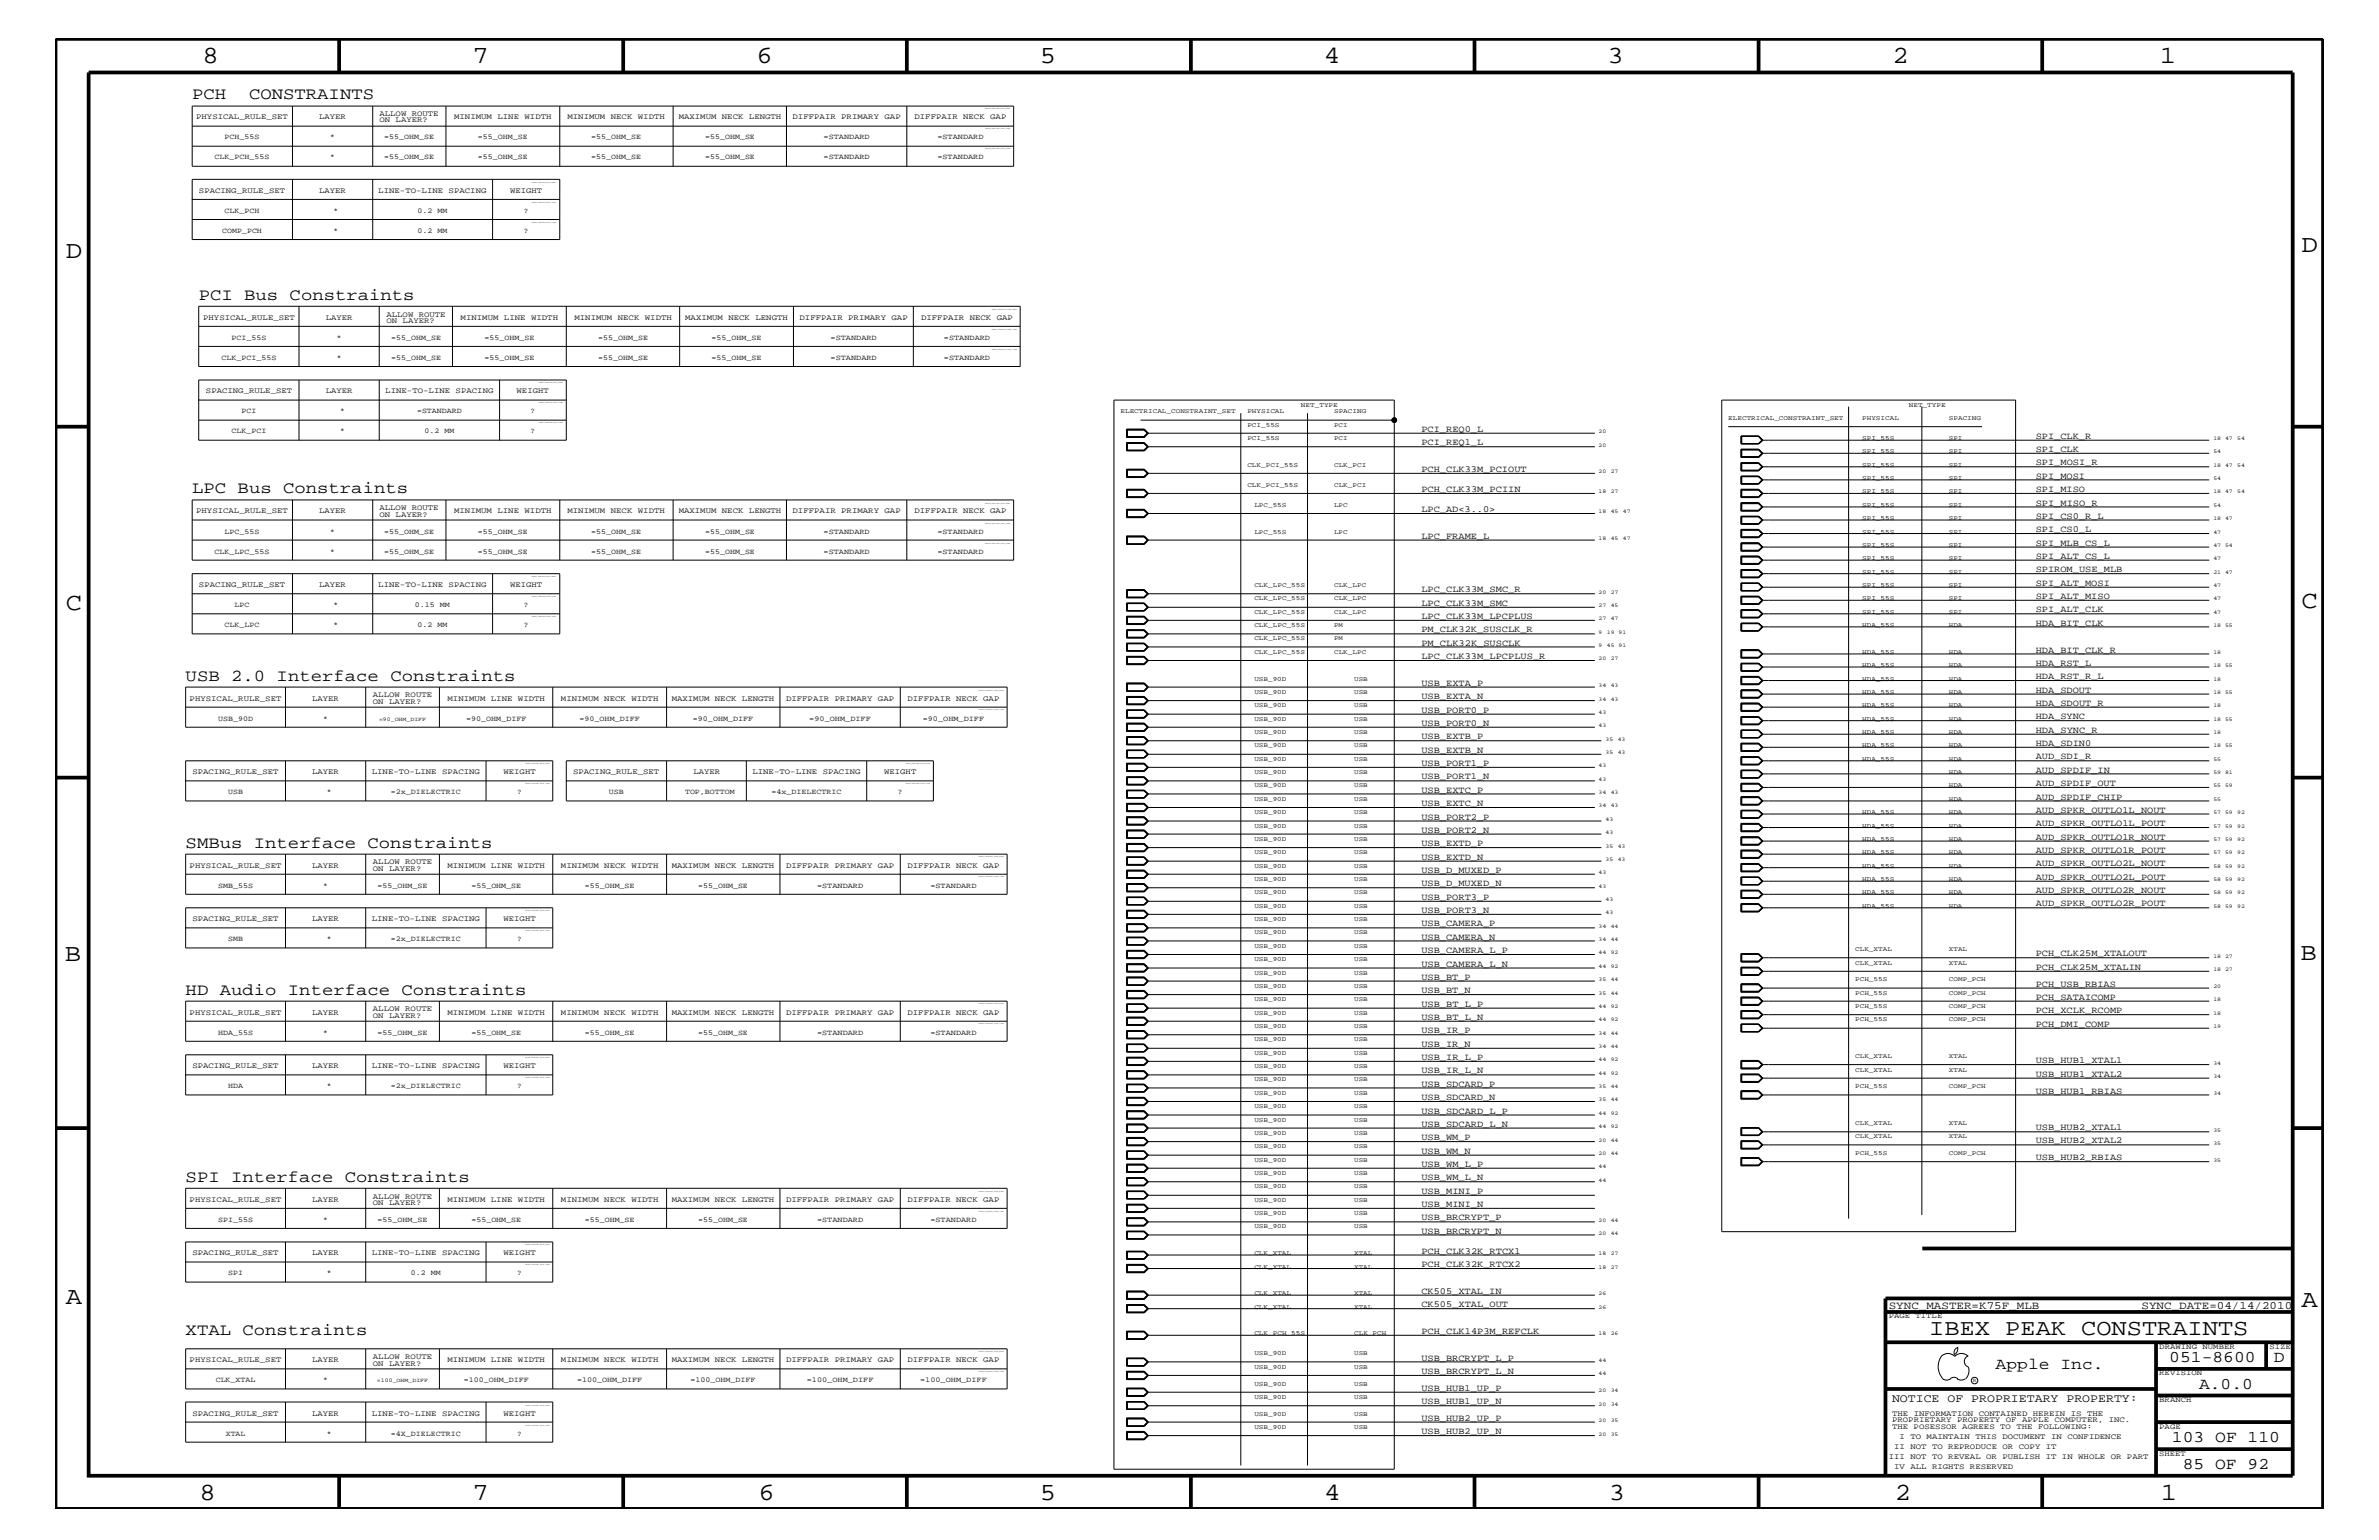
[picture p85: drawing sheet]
<svg xmlns="http://www.w3.org/2000/svg" width="432mm" height="279mm" viewBox="0 0 432 279" stroke-linecap="round" stroke-linejoin="round" font-family="sans-serif">
<defs><g id="words">
<g font-size="4.5">
<text x="36.7" y="11.5">8</text>
<text x="85.8" y="11.5">7</text>
<text x="137.3" y="11.5">6</text>
<text x="188.7" y="11.5">5</text>
<text x="240.3" y="11.5">4</text>
<text x="291.8" y="11.5">3</text>
<text x="343.5" y="11.5">2</text>
<text x="392" y="11.5">1</text>
<text x="11.9" y="46.8">D</text>
<text x="417.7" y="45.7">D</text>
<text x="11.9" y="110.6">C</text>
<text x="417.7" y="110.3">C</text>
<text x="11.8" y="174.3">B</text>
<text x="417.6" y="174.2">B</text>
<text x="11.9" y="236.7">A</text>
<text x="417.7" y="237.1">A</text>
<text x="36.2" y="272.1">8</text>
<text x="85.8" y="272.1">7</text>
<text x="137.7" y="272.1">6</text>
<text x="188.7" y="272.1">5</text>
<text x="240.4" y="272.1">4</text>
<text x="292" y="272.1">3</text>
<text x="343.9" y="272.1">2</text>
<text x="392.2" y="272.1">1</text>
</g>
<text font-size="4.1" x="350.2" y="242.3">IBEX PEAK CONSTRAINTS</text>
<g font-size="3">
<text x="34.9" y="18">PCH</text>
<text x="45.2" y="18">CONSTRAINTS</text>
<text x="36.1" y="54.4">PCI Bus Constraints</text>
<text x="34.9" y="89.5">LPC Bus Constraints</text>
<text x="33.7" y="123.5">USB 2.0 Interface Constraints</text>
<text x="33.7" y="153.8">SMBus Interface Constraints</text>
<text x="33.7" y="180.5">HD Audio Interface Constraints</text>
<text x="33.7" y="214.4">SPI Interface Constraints</text>
<text x="33.7" y="242.3">XTAL Constraints</text>
<text x="362.2" y="248.4">Apple Inc.</text>
<text x="393.7" y="247.1">051-8600</text>
<text x="399.2" y="252">A.0.0</text>
<text x="412.7" y="247.1">D</text>
<text x="394.2" y="261.6">103 OF 110</text>
<text x="396.2" y="266.6">85 OF 92</text>
</g>
<text font-size="2.1" x="343.4" y="254.4">NOTICE OF PROPRIETARY PROPERTY:</text>
<g font-size="2">
<text x="342.8" y="237.4">SYNC_MASTER=K75F_MLB</text>
<text x="388.7" y="237.4">SYNC_DATE=04/14/2010</text>
</g>
<g font-size="1.7">
<text x="258" y="78.3">PCI_REQ0_L</text>
<text x="258" y="80.8">PCI_REQ1_L</text>
<text x="369.5" y="82">SPI_CLK</text>
<text x="369.5" y="79.6">SPI_CLK_R</text>
<text x="258" y="85.6">PCH_CLK33M_PCIOUT</text>
<text x="258" y="89.3">PCH_CLK33M_PCIIN</text>
<text x="369.5" y="86.9">SPI_MOSI</text>
<text x="369.5" y="89.3">SPI_MISO</text>
<text x="369.5" y="84.4">SPI_MOSI_R</text>
<text x="258" y="92.9">LPC_AD&lt;3..0&gt;</text>
<text x="369.5" y="94.2">SPI_CS0_R_L</text>
<text x="369.5" y="91.7">SPI_MISO_R</text>
<text x="258" y="97.7">LPC_FRAME_L</text>
<text x="369.5" y="99">SPI_MLB_CS_L</text>
<text x="369.5" y="101.4">SPI_ALT_CS_L</text>
<text x="369.5" y="96.5">SPI_CS0_L</text>
<text x="258" y="107.5">LPC_CLK33M_SMC_R</text>
<text x="369.5" y="103.8">SPIROM_USE_MLB</text>
<text x="369.5" y="106.3">SPI_ALT_MOSI</text>
<text x="258" y="112.3">LPC_CLK33M_LPCPLUS</text>
<text x="258" y="109.9">LPC_CLK33M_SMC</text>
<text x="369.5" y="113.6">HDA_BIT_CLK</text>
<text x="369.5" y="108.7">SPI_ALT_MISO</text>
<text x="369.5" y="111.1">SPI_ALT_CLK</text>
<text x="258" y="119.6">LPC_CLK33M_LPCPLUS_R</text>
<text x="258" y="117.2">PM_CLK32K_SUSCLK</text>
<text x="258" y="114.8">PM_CLK32K_SUSCLK_R</text>
<text x="369.5" y="118.4">HDA_BIT_CLK_R</text>
<text x="258" y="124.4">USB_EXTA_P</text>
<text x="369.5" y="123.2">HDA_RST_R_L</text>
<text x="369.5" y="125.7">HDA_SDOUT</text>
<text x="369.5" y="120.8">HDA_RST_L</text>
<text x="258" y="131.7">USB_PORT0_N</text>
<text x="258" y="129.3">USB_PORT0_P</text>
<text x="258" y="126.9">USB_EXTA_N</text>
<text x="369.5" y="128">HDA_SDOUT_R</text>
<text x="369.5" y="130.5">HDA_SYNC</text>
<text x="258" y="136.6">USB_EXTB_N</text>
<text x="258" y="134.1">USB_EXTB_P</text>
<text x="369.5" y="133">HDA_SYNC_R</text>
<text x="369.5" y="137.8">AUD_SDI_R</text>
<text x="369.5" y="135.3">HDA_SDIN0</text>
<text x="258" y="139">USB_PORT1_P</text>
<text x="258" y="141.4">USB_PORT1_N</text>
<text x="258" y="143.9">USB_EXTC_P</text>
<text x="369.5" y="142.6">AUD_SPDIF_OUT</text>
<text x="369.5" y="140.2">AUD_SPDIF_IN</text>
<text x="258" y="148.7">USB_PORT2_P</text>
<text x="258" y="146.2">USB_EXTC_N</text>
<text x="369.5" y="147.5">AUD_SPKR_OUTLO1L_NOUT</text>
<text x="369.5" y="149.9">AUD_SPKR_OUTLO1L_POUT</text>
<text x="369.5" y="145.1">AUD_SPDIF_CHIP</text>
<text x="258" y="156">USB_EXTD_N</text>
<text x="258" y="153.5">USB_EXTD_P</text>
<text x="258" y="151.1">USB_PORT2_N</text>
<text x="369.5" y="154.7">AUD_SPKR_OUTLO1R_POUT</text>
<text x="369.5" y="152.3">AUD_SPKR_OUTLO1R_NOUT</text>
<text x="258" y="160.8">USB_D_MUXED_N</text>
<text x="258" y="158.4">USB_D_MUXED_P</text>
<text x="369.5" y="157.2">AUD_SPKR_OUTLO2L_NOUT</text>
<text x="369.5" y="162">AUD_SPKR_OUTLO2R_NOUT</text>
<text x="369.5" y="159.6">AUD_SPKR_OUTLO2L_POUT</text>
<text x="258" y="163.3">USB_PORT3_P</text>
<text x="258" y="165.6">USB_PORT3_N</text>
<text x="369.5" y="164.5">AUD_SPKR_OUTLO2R_POUT</text>
<text x="258" y="172.9">USB_CAMERA_L_P</text>
<text x="258" y="170.5">USB_CAMERA_N</text>
<text x="258" y="168.1">USB_CAMERA_P</text>
<text x="369.5" y="173.5">PCH_CLK25M_XTALOUT</text>
<text x="258" y="175.4">USB_CAMERA_L_N</text>
<text x="258" y="177.7">USB_BT_P</text>
<text x="369.5" y="176">PCH_CLK25M_XTALIN</text>
<text x="369.5" y="179">PCH_USB_RBIAS</text>
<text x="258" y="180.2">USB_BT_N</text>
<text x="258" y="182.7">USB_BT_L_P</text>
<text x="258" y="185">USB_BT_L_N</text>
<text x="369.5" y="183.8">PCH_XCLK_RCOMP</text>
<text x="369.5" y="181.4">PCH_SATAICOMP</text>
<text x="258" y="187.5">USB_IR_P</text>
<text x="258" y="189.9">USB_IR_N</text>
<text x="369.5" y="186.3">PCH_DMI_COMP</text>
<text x="258" y="197.2">USB_SDCARD_P</text>
<text x="258" y="194.8">USB_IR_L_N</text>
<text x="258" y="192.3">USB_IR_L_P</text>
<text x="369.5" y="192.9">USB_HUB1_XTAL1</text>
<text x="369.5" y="195.4">USB_HUB1_XTAL2</text>
<text x="258" y="202">USB_SDCARD_L_P</text>
<text x="258" y="199.6">USB_SDCARD_N</text>
<text x="369.5" y="198.4">USB_HUB1_RBIAS</text>
<text x="258" y="204.4">USB_SDCARD_L_N</text>
<text x="258" y="209.3">USB_WM_N</text>
<text x="258" y="206.9">USB_WM_P</text>
<text x="369.5" y="205.1">USB_HUB2_XTAL1</text>
<text x="369.5" y="207.5">USB_HUB2_XTAL2</text>
<text x="258" y="214.2">USB_WM_L_N</text>
<text x="258" y="211.7">USB_WM_L_P</text>
<text x="369.5" y="210.5">USB_HUB2_RBIAS</text>
<text x="258" y="216.6">USB_MINI_P</text>
<text x="258" y="219">USB_MINI_N</text>
<text x="258" y="221.4">USB_BRCRYPT_P</text>
<text x="258" y="223.9">USB_BRCRYPT_N</text>
<text x="258" y="227.5">PCH_CLK32K_RTCX1</text>
<text x="258" y="229.9">PCH_CLK32K_RTCX2</text>
<text x="258" y="234.7">CK505_XTAL_IN</text>
<text x="258" y="237.2">CK505_XTAL_OUT</text>
<text x="258" y="242">PCH_CLK14P3M_REFCLK</text>
<text x="258" y="246.9">USB_BRCRYPT_L_P</text>
<text x="258" y="249.3">USB_BRCRYPT_L_N</text>
<text x="258" y="252.3">USB_HUB1_UP_P</text>
<text x="258" y="254.8">USB_HUB1_UP_N</text>
<text x="258" y="257.8">USB_HUB2_UP_P</text>
<text x="258" y="260.2">USB_HUB2_UP_N</text>
</g>
<g font-size="1.4">
<text x="35.6" y="21.6">PHYSICAL_RULE_SET</text>
<text x="58" y="21.6">LAYER</text>
<text x="68.9" y="21">ALLOW ROUTE</text>
<text x="68.9" y="22.2">ON LAYER?</text>
<text x="82.4" y="21.6">MINIMUM LINE WIDTH</text>
<text x="103" y="21.6">MINIMUM NECK WIDTH</text>
<text x="123.2" y="21.6">MAXIMUM NECK LENGTH</text>
<text x="143.8" y="21.6">DIFFPAIR PRIMARY GAP</text>
<text x="166" y="21.6">DIFFPAIR NECK GAP</text>
<text x="38.9" y="28.9">CLK_PCH_55S</text>
<text x="40.8" y="25.3">PCH_55S</text>
<text x="59.9" y="25.3">*</text>
<text x="59.9" y="28.9">*</text>
<text x="69.7" y="25.3">=55_OHM_SE</text>
<text x="69.7" y="28.9">=55_OHM_SE</text>
<text x="86.7" y="25.3">=55_OHM_SE</text>
<text x="86.7" y="28.9">=55_OHM_SE</text>
<text x="107.3" y="25.3">=55_OHM_SE</text>
<text x="107.3" y="28.9">=55_OHM_SE</text>
<text x="128" y="28.9">=55_OHM_SE</text>
<text x="128" y="25.3">=55_OHM_SE</text>
<text x="149.5" y="25.3">=STANDARD</text>
<text x="149.5" y="28.9">=STANDARD</text>
<text x="170.1" y="25.3">=STANDARD</text>
<text x="170.1" y="28.9">=STANDARD</text>
<text x="36.1" y="35">SPACING_RULE_SET</text>
<text x="58" y="35">LAYER</text>
<text x="68.7" y="35">LINE-TO-LINE SPACING</text>
<text x="92.6" y="35">WEIGHT</text>
<text x="40.8" y="38.6">CLK_PCH</text>
<text x="60.5" y="38.6">*</text>
<text x="75.8" y="38.6">0.2 MM</text>
<text x="95.1" y="38.6">?</text>
<text x="40.3" y="42.3">COMP_PCH</text>
<text x="60.5" y="42.3">*</text>
<text x="75.8" y="42.3">0.2 MM</text>
<text x="95.1" y="42.3">?</text>
<text x="36.9" y="58">PHYSICAL_RULE_SET</text>
<text x="59.1" y="58">LAYER</text>
<text x="70.1" y="57.4">ALLOW ROUTE</text>
<text x="70.1" y="58.6">ON LAYER?</text>
<text x="83.6" y="58">MINIMUM LINE WIDTH</text>
<text x="104.3" y="58">MINIMUM NECK WIDTH</text>
<text x="124.4" y="58">MAXIMUM NECK LENGTH</text>
<text x="145.1" y="58">DIFFPAIR PRIMARY GAP</text>
<text x="167.2" y="58">DIFFPAIR NECK GAP</text>
<text x="40.2" y="65.3">CLK_PCI_55S</text>
<text x="42" y="61.7">PCI_55S</text>
<text x="61.1" y="65.3">*</text>
<text x="61.1" y="61.7">*</text>
<text x="71" y="61.7">=55_OHM_SE</text>
<text x="71" y="65.3">=55_OHM_SE</text>
<text x="87.9" y="61.7">=55_OHM_SE</text>
<text x="87.9" y="65.3">=55_OHM_SE</text>
<text x="108.6" y="61.7">=55_OHM_SE</text>
<text x="108.6" y="65.3">=55_OHM_SE</text>
<text x="129.2" y="61.7">=55_OHM_SE</text>
<text x="129.2" y="65.3">=55_OHM_SE</text>
<text x="150.7" y="65.3">=STANDARD</text>
<text x="150.7" y="61.7">=STANDARD</text>
<text x="171.3" y="65.3">=STANDARD</text>
<text x="171.3" y="61.7">=STANDARD</text>
<text x="37.4" y="71.3">SPACING_RULE_SET</text>
<text x="59.1" y="71.3">LAYER</text>
<text x="69.9" y="71.3">LINE-TO-LINE SPACING</text>
<text x="93.8" y="71.3">WEIGHT</text>
<text x="43.9" y="75">PCI</text>
<text x="61.7" y="75">*</text>
<text x="75.7" y="75">=STANDARD</text>
<text x="96.3" y="75">?</text>
<text x="42" y="78.6">CLK_PCI</text>
<text x="61.7" y="78.6">*</text>
<text x="77" y="78.6">0.2 MM</text>
<text x="96.3" y="78.6">?</text>
<text x="35.6" y="93.2">PHYSICAL_RULE_SET</text>
<text x="58" y="93.2">LAYER</text>
<text x="68.9" y="92.6">ALLOW ROUTE</text>
<text x="68.9" y="93.8">ON LAYER?</text>
<text x="82.4" y="93.2">MINIMUM LINE WIDTH</text>
<text x="103" y="93.2">MINIMUM NECK WIDTH</text>
<text x="123.2" y="93.2">MAXIMUM NECK LENGTH</text>
<text x="143.8" y="93.2">DIFFPAIR PRIMARY GAP</text>
<text x="166" y="93.2">DIFFPAIR NECK GAP</text>
<text x="38.9" y="100.4">CLK_LPC_55S</text>
<text x="40.8" y="96.8">LPC_55S</text>
<text x="59.9" y="96.8">*</text>
<text x="59.9" y="100.4">*</text>
<text x="69.7" y="96.8">=55_OHM_SE</text>
<text x="69.7" y="100.4">=55_OHM_SE</text>
<text x="86.7" y="96.8">=55_OHM_SE</text>
<text x="86.7" y="100.4">=55_OHM_SE</text>
<text x="107.3" y="96.8">=55_OHM_SE</text>
<text x="107.3" y="100.4">=55_OHM_SE</text>
<text x="128" y="96.8">=55_OHM_SE</text>
<text x="128" y="100.4">=55_OHM_SE</text>
<text x="149.5" y="96.8">=STANDARD</text>
<text x="149.5" y="100.4">=STANDARD</text>
<text x="170.1" y="96.8">=STANDARD</text>
<text x="170.1" y="100.4">=STANDARD</text>
<text x="36.1" y="106.5">SPACING_RULE_SET</text>
<text x="58" y="106.5">LAYER</text>
<text x="68.7" y="106.5">LINE-TO-LINE SPACING</text>
<text x="92.6" y="106.5">WEIGHT</text>
<text x="40.8" y="113.7">CLK_LPC</text>
<text x="42.6" y="110.2">LPC</text>
<text x="60.5" y="110.2">*</text>
<text x="60.5" y="113.7">*</text>
<text x="75.3" y="110.2">0.15 MM</text>
<text x="75.8" y="113.7">0.2 MM</text>
<text x="95.1" y="110.2">?</text>
<text x="95.1" y="113.7">?</text>
<text x="34.4" y="127.1">PHYSICAL_RULE_SET</text>
<text x="39.6" y="130.8">USB_90D</text>
<text x="56.7" y="127.1">LAYER</text>
<text x="58.7" y="130.8">*</text>
<text x="67.7" y="126.5">ALLOW ROUTE</text>
<text x="67.7" y="127.7">ON LAYER?</text>
<text x="81.2" y="127.1">MINIMUM LINE WIDTH</text>
<text x="84.6" y="130.8">=90_OHM_DIFF</text>
<text x="101.8" y="127.1">MINIMUM NECK WIDTH</text>
<text x="105.2" y="130.8">=90_OHM_DIFF</text>
<text x="121.9" y="127.1">MAXIMUM NECK LENGTH</text>
<text x="125.8" y="130.8">=90_OHM_DIFF</text>
<text x="142.7" y="127.1">DIFFPAIR PRIMARY GAP</text>
<text x="146.9" y="130.8">=90_OHM_DIFF</text>
<text x="164.7" y="127.1">DIFFPAIR NECK GAP</text>
<text x="167.5" y="130.8">=90_OHM_DIFF</text>
<text x="34.9" y="140.4">SPACING_RULE_SET</text>
<text x="56.7" y="140.4">LAYER</text>
<text x="67.5" y="140.4">LINE-TO-LINE SPACING</text>
<text x="91.4" y="140.4">WEIGHT</text>
<text x="104" y="140.4">SPACING_RULE_SET</text>
<text x="125.9" y="140.4">LAYER</text>
<text x="136.6" y="140.4">LINE-TO-LINE SPACING</text>
<text x="160.5" y="140.4">WEIGHT</text>
<text x="41.4" y="144">USB</text>
<text x="59.4" y="144">*</text>
<text x="71" y="144">=2x_DIELECTRIC</text>
<text x="93.9" y="144">?</text>
<text x="110.5" y="144">USB</text>
<text x="124.3" y="144">TOP,BOTTOM</text>
<text x="140" y="144">=4x_DIELECTRIC</text>
<text x="163" y="144">?</text>
<text x="34.4" y="157.4">PHYSICAL_RULE_SET</text>
<text x="39.6" y="161.1">SMB_55S</text>
<text x="56.7" y="157.4">LAYER</text>
<text x="58.7" y="161.1">*</text>
<text x="67.7" y="156.8">ALLOW ROUTE</text>
<text x="67.7" y="158">ON LAYER?</text>
<text x="68.5" y="161.1">=55_OHM_SE</text>
<text x="81.2" y="157.4">MINIMUM LINE WIDTH</text>
<text x="85.6" y="161.1">=55_OHM_SE</text>
<text x="101.8" y="157.4">MINIMUM NECK WIDTH</text>
<text x="106.1" y="161.1">=55_OHM_SE</text>
<text x="121.9" y="157.4">MAXIMUM NECK LENGTH</text>
<text x="126.7" y="161.1">=55_OHM_SE</text>
<text x="142.7" y="157.4">DIFFPAIR PRIMARY GAP</text>
<text x="148.3" y="161.1">=STANDARD</text>
<text x="164.7" y="157.4">DIFFPAIR NECK GAP</text>
<text x="168.9" y="161.1">=STANDARD</text>
<text x="34.9" y="167.1">SPACING_RULE_SET</text>
<text x="56.7" y="167.1">LAYER</text>
<text x="67.5" y="167.1">LINE-TO-LINE SPACING</text>
<text x="91.4" y="167.1">WEIGHT</text>
<text x="41.4" y="170.7">SMB</text>
<text x="59.4" y="170.7">*</text>
<text x="71" y="170.7">=2x_DIELECTRIC</text>
<text x="93.9" y="170.7">?</text>
<text x="34.4" y="184.1">PHYSICAL_RULE_SET</text>
<text x="56.7" y="184.1">LAYER</text>
<text x="67.7" y="183.5">ALLOW ROUTE</text>
<text x="67.7" y="184.7">ON LAYER?</text>
<text x="81.2" y="184.1">MINIMUM LINE WIDTH</text>
<text x="101.8" y="184.1">MINIMUM NECK WIDTH</text>
<text x="121.9" y="184.1">MAXIMUM NECK LENGTH</text>
<text x="142.7" y="184.1">DIFFPAIR PRIMARY GAP</text>
<text x="164.7" y="184.1">DIFFPAIR NECK GAP</text>
<text x="39.6" y="187.7">HDA_55S</text>
<text x="58.7" y="187.7">*</text>
<text x="68.5" y="187.7">=55_OHM_SE</text>
<text x="85.6" y="187.7">=55_OHM_SE</text>
<text x="106.1" y="187.7">=55_OHM_SE</text>
<text x="126.7" y="187.7">=55_OHM_SE</text>
<text x="148.3" y="187.7">=STANDARD</text>
<text x="168.9" y="187.7">=STANDARD</text>
<text x="34.9" y="193.7">SPACING_RULE_SET</text>
<text x="41.4" y="197.4">HDA</text>
<text x="56.7" y="193.7">LAYER</text>
<text x="59.4" y="197.4">*</text>
<text x="67.5" y="193.7">LINE-TO-LINE SPACING</text>
<text x="71" y="197.4">=2x_DIELECTRIC</text>
<text x="91.4" y="193.7">WEIGHT</text>
<text x="93.9" y="197.4">?</text>
<text x="34.4" y="218">PHYSICAL_RULE_SET</text>
<text x="39.6" y="221.7">SPI_55S</text>
<text x="56.7" y="218">LAYER</text>
<text x="58.7" y="221.7">*</text>
<text x="67.7" y="217.5">ALLOW ROUTE</text>
<text x="67.7" y="218.6">ON LAYER?</text>
<text x="68.5" y="221.7">=55_OHM_SE</text>
<text x="81.2" y="218">MINIMUM LINE WIDTH</text>
<text x="85.6" y="221.7">=55_OHM_SE</text>
<text x="101.8" y="218">MINIMUM NECK WIDTH</text>
<text x="106.1" y="221.7">=55_OHM_SE</text>
<text x="121.9" y="218">MAXIMUM NECK LENGTH</text>
<text x="126.7" y="221.7">=55_OHM_SE</text>
<text x="142.7" y="218">DIFFPAIR PRIMARY GAP</text>
<text x="148.3" y="221.7">=STANDARD</text>
<text x="164.7" y="218">DIFFPAIR NECK GAP</text>
<text x="168.9" y="221.7">=STANDARD</text>
<text x="34.9" y="227.7">SPACING_RULE_SET</text>
<text x="56.7" y="227.7">LAYER</text>
<text x="67.5" y="227.7">LINE-TO-LINE SPACING</text>
<text x="91.4" y="227.7">WEIGHT</text>
<text x="41.4" y="231.3">SPI</text>
<text x="59.4" y="231.3">*</text>
<text x="74.6" y="231.3">0.2 MM</text>
<text x="93.9" y="231.3">?</text>
<text x="342.8" y="239.2">PAGE TITLE</text>
<text x="391.9" y="244.7">DRAWING NUMBER</text>
<text x="411.9" y="244.7">SIZE</text>
<text x="34.4" y="247.1">PHYSICAL_RULE_SET</text>
<text x="39.2" y="250.7">CLK_XTAL</text>
<text x="56.7" y="247.1">LAYER</text>
<text x="58.7" y="250.7">*</text>
<text x="67.7" y="246.5">ALLOW ROUTE</text>
<text x="67.7" y="247.8">ON LAYER?</text>
<text x="81.2" y="247.1">MINIMUM LINE WIDTH</text>
<text x="84.2" y="250.7">=100_OHM_DIFF</text>
<text x="101.8" y="247.1">MINIMUM NECK WIDTH</text>
<text x="104.7" y="250.7">=100_OHM_DIFF</text>
<text x="121.9" y="247.1">MAXIMUM NECK LENGTH</text>
<text x="125.3" y="250.7">=100_OHM_DIFF</text>
<text x="142.7" y="247.1">DIFFPAIR PRIMARY GAP</text>
<text x="146.4" y="250.7">=100_OHM_DIFF</text>
<text x="164.7" y="247.1">DIFFPAIR NECK GAP</text>
<text x="167" y="250.7">=100_OHM_DIFF</text>
<text x="391.9" y="249.5">REVISION</text>
<text x="34.9" y="256.8">SPACING_RULE_SET</text>
<text x="56.7" y="256.8">LAYER</text>
<text x="67.5" y="256.8">LINE-TO-LINE SPACING</text>
<text x="91.4" y="256.8">WEIGHT</text>
<text x="343.4" y="256.8">THE INFORMATION CONTAINED HEREIN IS THE</text>
<text x="391.9" y="254.4">BRANCH</text>
<text x="41" y="260.5">XTAL</text>
<text x="59.4" y="260.5">*</text>
<text x="71" y="260.5">=4X_DIELECTRIC</text>
<text x="93.9" y="260.5">?</text>
<text x="343.4" y="259.3">THE POSESSOR AGREES TO THE FOLLOWING:</text>
<text x="343.4" y="258">PROPRIETARY PROPERTY OF APPLE COMPUTER, INC.</text>
<text x="343.8" y="262.9">II NOT TO REPRODUCE OR COPY IT</text>
<text x="344.8" y="261.1">I TO MAINTAIN THIS DOCUMENT IN CONFIDENCE</text>
<text x="391.9" y="259.3">PAGE</text>
<text x="342.8" y="264.7">III NOT TO REVEAL OR PUBLISH IT IN WHOLE OR PART</text>
<text x="343.8" y="266.6">IV ALL RIGHTS RESERVED</text>
<text x="391.9" y="264.1">SHEET</text>
</g>
<g font-size="1.2">
<text x="203.4" y="75">ELECTRICAL_CONSTRAINT_SET</text>
<text x="226.4" y="77.4">PCI_55S</text>
<text x="226.4" y="75">PHYSICAL</text>
<text x="236.1" y="73.8">NET_TYPE</text>
<text x="242.1" y="75">SPACING</text>
<text x="242.1" y="77.4">PCI</text>
<text x="313.7" y="76.2">ELECTRICAL_CONSTRAINT_SET</text>
<text x="338" y="76.2">PHYSICAL</text>
<text x="346.5" y="73.8">NET_TYPE</text>
<text x="353.7" y="76.2">SPACING</text>
<text x="226.4" y="79.9">PCI_55S</text>
<text x="242.1" y="79.9">PCI</text>
<text x="338" y="82.2">SPI_55S</text>
<text x="338" y="79.9">SPI_55S</text>
<text x="353.7" y="82.2">SPI</text>
<text x="353.7" y="79.9">SPI</text>
<text x="226.4" y="84.7">CLK_PCI_55S</text>
<text x="226.4" y="88.3">CLK_PCI_55S</text>
<text x="242.1" y="84.7">CLK_PCI</text>
<text x="242.1" y="88.3">CLK_PCI</text>
<text x="338" y="87.1">SPI_55S</text>
<text x="338" y="89.5">SPI_55S</text>
<text x="338" y="84.7">SPI_55S</text>
<text x="353.7" y="87.1">SPI</text>
<text x="353.7" y="89.5">SPI</text>
<text x="353.7" y="84.7">SPI</text>
<text x="227.7" y="92">LPC_55S</text>
<text x="242.1" y="92">LPC</text>
<text x="338" y="94.3">SPI_55S</text>
<text x="338" y="92">SPI_55S</text>
<text x="353.7" y="94.3">SPI</text>
<text x="353.7" y="92">SPI</text>
<text x="227.7" y="96.8">LPC_55S</text>
<text x="242.1" y="96.8">LPC</text>
<text x="338" y="99.3">SPI_55S</text>
<text x="338" y="101.6">SPI_55S</text>
<text x="338" y="96.8">SPI_55S</text>
<text x="353.7" y="99.3">SPI</text>
<text x="353.7" y="101.6">SPI</text>
<text x="353.7" y="96.8">SPI</text>
<text x="227.7" y="106.5">CLK_LPC_55S</text>
<text x="242.1" y="106.5">CLK_LPC</text>
<text x="338" y="104.1">SPI_55S</text>
<text x="338" y="106.5">SPI_55S</text>
<text x="353.7" y="104.1">SPI</text>
<text x="353.7" y="106.5">SPI</text>
<text x="227.7" y="111.4">CLK_LPC_55S</text>
<text x="227.7" y="108.9">CLK_LPC_55S</text>
<text x="227.7" y="113.7">CLK_LPC_55S</text>
<text x="242.1" y="111.4">CLK_LPC</text>
<text x="242.1" y="108.9">CLK_LPC</text>
<text x="242.1" y="113.7">PM</text>
<text x="338" y="113.7">HDA_55S</text>
<text x="338" y="108.9">SPI_55S</text>
<text x="338" y="111.4">SPI_55S</text>
<text x="353.7" y="113.7">HDA</text>
<text x="353.7" y="108.9">SPI</text>
<text x="353.7" y="111.4">SPI</text>
<text x="227.7" y="118.6">CLK_LPC_55S</text>
<text x="227.7" y="116.2">CLK_LPC_55S</text>
<text x="242.1" y="118.6">CLK_LPC</text>
<text x="242.1" y="116.2">PM</text>
<text x="338" y="118.6">HDA_55S</text>
<text x="353.7" y="118.6">HDA</text>
<text x="227.7" y="123.5">USB_90D</text>
<text x="227.7" y="125.9">USB_90D</text>
<text x="245.8" y="123.5">USB</text>
<text x="245.8" y="125.9">USB</text>
<text x="338" y="123.5">HDA_55S</text>
<text x="338" y="125.9">HDA_55S</text>
<text x="338" y="121">HDA_55S</text>
<text x="353.7" y="123.5">HDA</text>
<text x="353.7" y="125.9">HDA</text>
<text x="353.7" y="121">HDA</text>
<text x="227.7" y="130.8">USB_90D</text>
<text x="227.7" y="128.3">USB_90D</text>
<text x="245.8" y="130.8">USB</text>
<text x="245.8" y="128.3">USB</text>
<text x="338" y="128.3">HDA_55S</text>
<text x="338" y="130.8">HDA_55S</text>
<text x="353.7" y="128.3">HDA</text>
<text x="353.7" y="130.8">HDA</text>
<text x="227.7" y="135.6">USB_90D</text>
<text x="227.7" y="133.2">USB_90D</text>
<text x="245.8" y="135.6">USB</text>
<text x="245.8" y="133.2">USB</text>
<text x="338" y="133.2">HDA_55S</text>
<text x="338" y="135.6">HDA_55S</text>
<text x="353.7" y="133.2">HDA</text>
<text x="353.7" y="135.6">HDA</text>
<text x="227.7" y="138">USB_90D</text>
<text x="227.7" y="140.4">USB_90D</text>
<text x="227.7" y="142.9">USB_90D</text>
<text x="245.8" y="138">USB</text>
<text x="245.8" y="140.4">USB</text>
<text x="245.8" y="142.9">USB</text>
<text x="338" y="138">HDA_55S</text>
<text x="353.7" y="142.9">HDA</text>
<text x="353.7" y="140.4">HDA</text>
<text x="353.7" y="138">HDA</text>
<text x="227.7" y="147.7">USB_90D</text>
<text x="227.7" y="145.3">USB_90D</text>
<text x="245.8" y="147.7">USB</text>
<text x="245.8" y="145.3">USB</text>
<text x="338" y="147.7">HDA_55S</text>
<text x="353.7" y="147.7">HDA</text>
<text x="353.7" y="145.3">HDA</text>
<text x="227.7" y="155">USB_90D</text>
<text x="227.7" y="152.6">USB_90D</text>
<text x="227.7" y="150.1">USB_90D</text>
<text x="245.8" y="155">USB</text>
<text x="245.8" y="152.6">USB</text>
<text x="245.8" y="150.1">USB</text>
<text x="338" y="155">HDA_55S</text>
<text x="338" y="152.6">HDA_55S</text>
<text x="338" y="150.1">HDA_55S</text>
<text x="353.7" y="155">HDA</text>
<text x="353.7" y="152.6">HDA</text>
<text x="353.7" y="150.1">HDA</text>
<text x="227.7" y="159.9">USB_90D</text>
<text x="227.7" y="157.4">USB_90D</text>
<text x="245.8" y="159.9">USB</text>
<text x="245.8" y="157.4">USB</text>
<text x="338" y="157.4">HDA_55S</text>
<text x="338" y="159.9">HDA_55S</text>
<text x="353.7" y="157.4">HDA</text>
<text x="353.7" y="159.9">HDA</text>
<text x="227.7" y="162.2">USB_90D</text>
<text x="227.7" y="164.7">USB_90D</text>
<text x="227.7" y="167.1">USB_90D</text>
<text x="245.8" y="162.2">USB</text>
<text x="245.8" y="164.7">USB</text>
<text x="245.8" y="167.1">USB</text>
<text x="338" y="162.2">HDA_55S</text>
<text x="338" y="164.7">HDA_55S</text>
<text x="353.7" y="162.2">HDA</text>
<text x="353.7" y="164.7">HDA</text>
<text x="227.7" y="172">USB_90D</text>
<text x="227.7" y="169.5">USB_90D</text>
<text x="245.8" y="172">USB</text>
<text x="245.8" y="169.5">USB</text>
<text x="336.7" y="172.6">CLK_XTAL</text>
<text x="353.7" y="172.6">XTAL</text>
<text x="227.7" y="174.4">USB_90D</text>
<text x="227.7" y="179.3">USB_90D</text>
<text x="227.7" y="176.8">USB_90D</text>
<text x="245.8" y="174.4">USB</text>
<text x="245.8" y="179.3">USB</text>
<text x="245.8" y="176.8">USB</text>
<text x="336.7" y="175">CLK_XTAL</text>
<text x="336.7" y="178">PCH_55S</text>
<text x="353.7" y="175">XTAL</text>
<text x="353.7" y="178">COMP_PCH</text>
<text x="227.7" y="181.6">USB_90D</text>
<text x="227.7" y="184.1">USB_90D</text>
<text x="245.8" y="181.6">USB</text>
<text x="245.8" y="184.1">USB</text>
<text x="336.7" y="182.9">PCH_55S</text>
<text x="336.7" y="185.3">PCH_55S</text>
<text x="336.7" y="180.5">PCH_55S</text>
<text x="353.7" y="182.9">COMP_PCH</text>
<text x="353.7" y="185.3">COMP_PCH</text>
<text x="353.7" y="180.5">COMP_PCH</text>
<text x="227.7" y="191.4">USB_90D</text>
<text x="227.7" y="186.5">USB_90D</text>
<text x="227.7" y="188.9">USB_90D</text>
<text x="245.8" y="191.4">USB</text>
<text x="245.8" y="186.5">USB</text>
<text x="245.8" y="188.9">USB</text>
<text x="336.7" y="192">CLK_XTAL</text>
<text x="353.7" y="192">XTAL</text>
<text x="227.7" y="196.2">USB_90D</text>
<text x="227.7" y="193.7">USB_90D</text>
<text x="245.8" y="196.2">USB</text>
<text x="245.8" y="193.7">USB</text>
<text x="336.7" y="194.4">CLK_XTAL</text>
<text x="336.7" y="197.4">PCH_55S</text>
<text x="353.7" y="194.4">XTAL</text>
<text x="353.7" y="197.4">COMP_PCH</text>
<text x="227.7" y="203.5">USB_90D</text>
<text x="227.7" y="201">USB_90D</text>
<text x="227.7" y="198.7">USB_90D</text>
<text x="245.8" y="203.5">USB</text>
<text x="245.8" y="201">USB</text>
<text x="245.8" y="198.7">USB</text>
<text x="227.7" y="208.3">USB_90D</text>
<text x="227.7" y="205.9">USB_90D</text>
<text x="245.8" y="208.3">USB</text>
<text x="245.8" y="205.9">USB</text>
<text x="336.7" y="204.1">CLK_XTAL</text>
<text x="336.7" y="206.5">CLK_XTAL</text>
<text x="336.7" y="209.6">PCH_55S</text>
<text x="353.7" y="204.1">XTAL</text>
<text x="353.7" y="206.5">XTAL</text>
<text x="353.7" y="209.6">COMP_PCH</text>
<text x="227.7" y="215.6">USB_90D</text>
<text x="227.7" y="213.2">USB_90D</text>
<text x="227.7" y="210.8">USB_90D</text>
<text x="245.8" y="215.6">USB</text>
<text x="245.8" y="213.2">USB</text>
<text x="245.8" y="210.8">USB</text>
<text x="227.7" y="218">USB_90D</text>
<text x="227.7" y="220.4">USB_90D</text>
<text x="245.8" y="218">USB</text>
<text x="245.8" y="220.4">USB</text>
<text x="227.7" y="222.9">USB_90D</text>
<text x="227.7" y="227.7">CLK_XTAL</text>
<text x="245.8" y="222.9">USB</text>
<text x="245.8" y="227.7">XTAL</text>
<text x="227.7" y="230.2">CLK_XTAL</text>
<text x="245.8" y="230.2">XTAL</text>
<text x="227.7" y="235">CLK_XTAL</text>
<text x="227.7" y="237.4">CLK_XTAL</text>
<text x="245.8" y="235">XTAL</text>
<text x="245.8" y="237.4">XTAL</text>
<text x="227.7" y="242.3">CLK_PCH_55S</text>
<text x="227.7" y="245.9">USB_90D</text>
<text x="245.8" y="242.3">CLK_PCH</text>
<text x="245.8" y="245.9">USB</text>
<text x="227.7" y="248.4">USB_90D</text>
<text x="227.7" y="251.4">USB_90D</text>
<text x="245.8" y="248.4">USB</text>
<text x="245.8" y="251.4">USB</text>
<text x="227.7" y="253.8">USB_90D</text>
<text x="227.7" y="256.8">USB_90D</text>
<text x="245.8" y="253.8">USB</text>
<text x="245.8" y="256.8">USB</text>
<text x="227.7" y="259.3">USB_90D</text>
<text x="245.8" y="259.3">USB</text>
</g>
<g font-size="1">
<text x="290.2" y="81.1">20</text>
<text x="290.2" y="78.6">20</text>
<text x="401.7" y="79.9">18 47</text>
<text x="401.7" y="82.2">54</text>
<text x="406.1" y="79.9">54</text>
<text x="290.2" y="89.5">18</text>
<text x="290.2" y="85.9">20</text>
<text x="292.4" y="89.5">27</text>
<text x="292.4" y="85.9">27</text>
<text x="401.7" y="84.7">18 47</text>
<text x="401.7" y="87.1">54</text>
<text x="401.7" y="89.5">18 47</text>
<text x="406.1" y="84.7">54</text>
<text x="406.1" y="89.5">54</text>
<text x="290.2" y="93.2">18</text>
<text x="292.4" y="93.2">45</text>
<text x="294.6" y="93.2">47</text>
<text x="401.7" y="94.3">18 47</text>
<text x="401.7" y="92">54</text>
<text x="290.2" y="98">18</text>
<text x="292.4" y="98">45</text>
<text x="294.6" y="98">47</text>
<text x="401.7" y="96.8">47</text>
<text x="401.7" y="99.3">47 54</text>
<text x="401.7" y="101.6">47</text>
<text x="290.2" y="107.7">20</text>
<text x="292.4" y="107.7">27</text>
<text x="401.7" y="106.5">47</text>
<text x="401.7" y="104.1">21 47</text>
<text x="290.2" y="112.6">27</text>
<text x="290.2" y="110.2">27</text>
<text x="292.4" y="112.6">47</text>
<text x="292.4" y="110.2">45</text>
<text x="401.7" y="113.7">18 55</text>
<text x="401.7" y="108.9">47</text>
<text x="401.7" y="111.4">47</text>
<text x="290.2" y="117.4">9</text>
<text x="290.2" y="115">9</text>
<text x="290.2" y="119.8">20</text>
<text x="291.7" y="117.4">45 91</text>
<text x="291.7" y="115">19 91</text>
<text x="292.4" y="119.8">27</text>
<text x="401.7" y="118.6">18</text>
<text x="290.2" y="124.7">34</text>
<text x="292.4" y="124.7">43</text>
<text x="401.7" y="121">18 55</text>
<text x="401.7" y="123.5">18</text>
<text x="401.7" y="125.9">18 55</text>
<text x="68.8" y="130.8">=90_OHM_DIFF</text>
<text x="290.2" y="129.6">43</text>
<text x="290.2" y="127.1">34</text>
<text x="290.2" y="131.9">43</text>
<text x="292.4" y="127.1">43</text>
<text x="401.7" y="128.3">18</text>
<text x="401.7" y="130.8">18 55</text>
<text x="291.4" y="134.4">35</text>
<text x="291.4" y="136.8">35</text>
<text x="293.6" y="134.4">43</text>
<text x="293.6" y="136.8">43</text>
<text x="401.7" y="135.6">18 55</text>
<text x="401.7" y="133.2">18</text>
<text x="290.2" y="141.7">43</text>
<text x="290.2" y="139.2">43</text>
<text x="401.7" y="138">55</text>
<text x="401.7" y="142.9">55 59</text>
<text x="401.7" y="140.4">59 81</text>
<text x="290.2" y="144">34</text>
<text x="290.2" y="146.5">34</text>
<text x="291.4" y="149">43</text>
<text x="292.4" y="144">43</text>
<text x="292.4" y="146.5">43</text>
<text x="401.7" y="145.3">55</text>
<text x="401.7" y="147.7">57 59</text>
<text x="406.1" y="147.7">92</text>
<text x="291.4" y="151.3">43</text>
<text x="291.4" y="153.8">35</text>
<text x="293.6" y="153.8">43</text>
<text x="401.7" y="155">57 59</text>
<text x="401.7" y="152.6">57 59</text>
<text x="401.7" y="150.1">57 59</text>
<text x="406.1" y="155">92</text>
<text x="406.1" y="152.6">92</text>
<text x="406.1" y="150.1">92</text>
<text x="290.2" y="158.6">43</text>
<text x="290.2" y="161.1">43</text>
<text x="291.4" y="156.2">35</text>
<text x="293.6" y="156.2">43</text>
<text x="401.7" y="157.4">58 59</text>
<text x="401.7" y="159.9">58 59</text>
<text x="406.1" y="157.4">92</text>
<text x="406.1" y="159.9">92</text>
<text x="291.4" y="165.9">43</text>
<text x="291.4" y="163.5">43</text>
<text x="401.7" y="162.2">58 59</text>
<text x="401.7" y="164.7">58 59</text>
<text x="406.1" y="162.2">92</text>
<text x="406.1" y="164.7">92</text>
<text x="290.2" y="170.7">34</text>
<text x="290.2" y="168.3">34</text>
<text x="290.2" y="173.2">44</text>
<text x="292.4" y="170.7">44</text>
<text x="292.4" y="168.3">44</text>
<text x="292.4" y="173.2">92</text>
<text x="401.7" y="173.8">18 27</text>
<text x="290.2" y="178">35</text>
<text x="290.2" y="175.6">44</text>
<text x="292.4" y="178">44</text>
<text x="292.4" y="175.6">92</text>
<text x="401.7" y="176.2">18 27</text>
<text x="401.7" y="179.3">20</text>
<text x="290.2" y="180.5">35</text>
<text x="290.2" y="182.9">44</text>
<text x="290.2" y="185.3">44</text>
<text x="292.4" y="180.5">44</text>
<text x="292.4" y="182.9">92</text>
<text x="292.4" y="185.3">92</text>
<text x="401.7" y="181.6">18</text>
<text x="401.7" y="184.1">18</text>
<text x="290.2" y="190.2">34</text>
<text x="290.2" y="187.7">34</text>
<text x="292.4" y="190.2">44</text>
<text x="292.4" y="187.7">44</text>
<text x="401.7" y="186.5">19</text>
<text x="290.2" y="197.4">35</text>
<text x="290.2" y="195">44</text>
<text x="290.2" y="192.6">44</text>
<text x="292.4" y="197.4">44</text>
<text x="292.4" y="195">92</text>
<text x="292.4" y="192.6">92</text>
<text x="401.7" y="193.2">34</text>
<text x="401.7" y="195.6">34</text>
<text x="290.2" y="202.3">44</text>
<text x="290.2" y="199.8">35</text>
<text x="292.4" y="202.3">92</text>
<text x="292.4" y="199.8">44</text>
<text x="401.7" y="198.7">34</text>
<text x="290.2" y="209.6">20</text>
<text x="290.2" y="207.1">20</text>
<text x="290.2" y="204.7">44</text>
<text x="292.4" y="209.6">44</text>
<text x="292.4" y="207.1">44</text>
<text x="292.4" y="204.7">92</text>
<text x="401.7" y="205.3">35</text>
<text x="401.7" y="207.7">35</text>
<text x="290.2" y="211.9">44</text>
<text x="290.2" y="214.4">44</text>
<text x="401.7" y="210.8">35</text>
<text x="290.2" y="221.7">20</text>
<text x="292.4" y="221.7">44</text>
<text x="290.2" y="224.1">20</text>
<text x="290.2" y="227.7">18</text>
<text x="292.4" y="224.1">44</text>
<text x="292.4" y="227.7">27</text>
<text x="290.2" y="230.2">18</text>
<text x="292.4" y="230.2">27</text>
<text x="290.2" y="235">26</text>
<text x="290.2" y="237.4">26</text>
<text x="290.2" y="242.3">18</text>
<text x="292.4" y="242.3">26</text>
<text x="68.4" y="250.7">=100_OHM_DIFF</text>
<text x="290.2" y="247.1">44</text>
<text x="290.2" y="249.5">44</text>
<text x="358.1" y="250.7">R</text>
<text x="290.2" y="252.6">20</text>
<text x="290.2" y="255">20</text>
<text x="292.4" y="252.6">34</text>
<text x="292.4" y="255">34</text>
<text x="290.2" y="258">20</text>
<text x="290.2" y="260.5">20</text>
<text x="292.4" y="258">35</text>
<text x="292.4" y="260.5">35</text>
</g>
<g font-size=".3">
<text x="178.8" y="23.5">TABLE_PHYSICAL_RULE_ITEM</text>
<text x="178.8" y="19.8">TABLE_PHYSICAL_RULE_HEAD</text>
<text x="178.8" y="27.1">TABLE_PHYSICAL_RULE_ITEM</text>
<text x="96.5" y="33.1">TABLE_SPACING_RULE_HEAD</text>
<text x="96.5" y="40.4">TABLE_SPACING_RULE_ITEM</text>
<text x="96.5" y="36.8">TABLE_SPACING_RULE_ITEM</text>
<text x="180" y="56.2">TABLE_PHYSICAL_RULE_HEAD</text>
<text x="180" y="59.8">TABLE_PHYSICAL_RULE_ITEM</text>
<text x="180" y="63.4">TABLE_PHYSICAL_RULE_ITEM</text>
<text x="97.8" y="69.5">TABLE_SPACING_RULE_HEAD</text>
<text x="97.8" y="76.8">TABLE_SPACING_RULE_ITEM</text>
<text x="97.8" y="73.2">TABLE_SPACING_RULE_ITEM</text>
<text x="178.8" y="95">TABLE_PHYSICAL_RULE_ITEM</text>
<text x="178.8" y="91.4">TABLE_PHYSICAL_RULE_HEAD</text>
<text x="178.8" y="98.7">TABLE_PHYSICAL_RULE_ITEM</text>
<text x="96.5" y="104.7">TABLE_SPACING_RULE_HEAD</text>
<text x="96.5" y="112">TABLE_SPACING_RULE_ITEM</text>
<text x="96.5" y="108.3">TABLE_SPACING_RULE_ITEM</text>
<text x="177.6" y="125.3">TABLE_PHYSICAL_RULE_HEAD</text>
<text x="177.6" y="128.9">TABLE_PHYSICAL_RULE_ITEM</text>
<text x="95.3" y="138.6">TABLE_SPACING_RULE_HEAD</text>
<text x="95.3" y="142.3">TABLE_SPACING_RULE_ITEM</text>
<text x="164.4" y="142.3">TABLE_SPACING_RULE_ITEM</text>
<text x="164.4" y="138.6">TABLE_SPACING_RULE_HEAD</text>
<text x="177.6" y="155.6">TABLE_PHYSICAL_RULE_HEAD</text>
<text x="177.6" y="159.2">TABLE_PHYSICAL_RULE_ITEM</text>
<text x="95.3" y="165.3">TABLE_SPACING_RULE_HEAD</text>
<text x="95.3" y="168.9">TABLE_SPACING_RULE_ITEM</text>
<text x="177.6" y="182.2">TABLE_PHYSICAL_RULE_HEAD</text>
<text x="177.6" y="185.9">TABLE_PHYSICAL_RULE_ITEM</text>
<text x="95.3" y="192">TABLE_SPACING_RULE_HEAD</text>
<text x="95.3" y="195.6">TABLE_SPACING_RULE_ITEM</text>
<text x="177.6" y="216.2">TABLE_PHYSICAL_RULE_HEAD</text>
<text x="177.6" y="219.8">TABLE_PHYSICAL_RULE_ITEM</text>
<text x="95.3" y="225.9">TABLE_SPACING_RULE_HEAD</text>
<text x="95.3" y="229.6">TABLE_SPACING_RULE_ITEM</text>
<text x="177.6" y="245.3">TABLE_PHYSICAL_RULE_HEAD</text>
<text x="177.6" y="248.9">TABLE_PHYSICAL_RULE_ITEM</text>
<text x="95.3" y="255">TABLE_SPACING_RULE_HEAD</text>
<text x="95.3" y="258.7">TABLE_SPACING_RULE_ITEM</text>
</g>
</g></defs>
<g fill="none" stroke="#000" stroke-width=".18">
<path d="M34.9 19.2h149.1v11h-149.1zM53.1 19.2v11M67.6 19.2v11M80.9 19.2v11M101.6 19.2v11M122.2 19.2v11M142.7 19.2v11M164.6 19.2v11M34.9 36.2v7.3h66.7v-11h-66.7v3.7h66.7M34.9 26.5h149.1M34.9 39.8h66.7M34.9 22.9h149.1"/>
<path d="M53.1 32.5v11M67.6 32.5v11M89.4 32.5v11M36.1 59.2h149.1M36.1 55.6h149.1v10.9h-149.1zM54.3 55.6v10.9M68.8 55.6v10.9M82.1 55.6v10.9M102.8 55.6v10.9M123.4 55.6v10.9M144 55.6v10.9M165.8 55.6v10.9"/>
<path d="M36.1 72.6v7.3h66.7v-11h-66.7v3.7h66.7M36.1 62.9h149.1M36.1 76.2h66.7M54.3 68.9v11M68.8 68.9v11M90.7 68.9v11M202.2 72.6h50.9v194h-50.9zM204.5 77.8h3.2l.7 .8-.7 .8h-3.2zM204.5 77.9h3.2l.7 .7-.7 .8M204.6 78h3.1l.6 .6-.6 .7h-3.1zM204.6 78v1.2h3l.7-.6M207 76.2h46.1"/>
<path d="M207.6 78l.7 .6M208.3 78.6h81.2M225.2 75v190.9M237.3 75v190.9M312.5 72.6h53.3v150.9h-53.3zM313.7 77.4h46M316 79.1h3.2l.8 .8-.8 .6h-3.2zM316.1 79.2h3.1M316.1 79.1v1.4M316.1 79.2v1.3M319.2 79.2l.7 .7-.7 .6M319.2 79.2l.6 .7"/>
<path d="M319.8 79.9l-.6 .6M319.8 79.9h81.2M335.5 73.8v147.3M348.8 73.8v146.6M34.9 94.3h149.1M34.9 98h149.1M34.9 90.7h149.1v10.9h-149.1zM53.1 90.7v10.9M67.6 90.7v10.9M80.9 90.7v10.9M101.6 90.7v10.9M122.2 90.7v10.9"/>
<path d="M142.7 90.7v10.9M164.6 90.7v10.9M204.5 80.3h3.2l.7 .8-.7 .7h-3.2zM204.5 85.1h3.2l.7 .8-.7 .7h-3.2zM204.5 88.8h3.2l.7 .7-.7 .8h-3.2zM204.5 92.4h3.2l.7 .8-.7 .7h-3.2zM204.5 97.2h3.2l.7 .8-.7 .7h-3.2zM204.5 86.6h3.2M204.5 85.2h3.2M204.5 81.7h3.2M204.5 80.4h3.2M204.5 90.2h3.2"/>
<path d="M204.5 88.8h3.2M204.5 97.3h3.2l.7 .7-.7 .7M204.5 93.8h3.2M204.5 92.5h3.2M204.6 80.4v1.3M204.6 85.2v1.4M204.6 88.8v1.4M204.6 92.5v1.3M204.6 97.4h3.1l.6 .6-.6 .7h-3.1zM204.6 80.5h3l.7 .6-.7 .5h-3zM204.6 85.3h3l.7 .6-.7 .6h-3zM204.6 88.9h3l.7 .6-.7 .6h-3z"/>
<path d="M204.6 92.6h3l.7 .6-.7 .6h-3zM204.6 97.4v1.3M207.6 97.4l.7 .6M207.7 85.2l.7 .7-.7 .7M207.7 85.2l.6 .7M207.7 80.4l.7 .7-.7 .6M207.7 80.4l.6 .7M207.7 92.5l.7 .7-.7 .6M207.7 92.5l.6 .7M207.7 88.8l.7 .7-.7 .7M207.7 88.8l.6 .7M208.3 85.9l-.6 .7"/>
<path d="M208.3 85.9h81.2M208.3 81.1l-.6 .6M208.3 81.1h81.2M208.3 89.5h81.2M208.3 98l-.7 .7M208.3 98h81.2M208.3 93.2l-.6 .6M208.3 93.2h81.2M208.3 89.5l-.6 .7M316 81.5h3.2l.8 .7-.8 .8h-3.2zM316 83.9h3.2l.8 .8-.8 .8h-3.2zM316 86.4h3.2l.8 .7-.8 .7h-3.2z"/>
<path d="M316 88.8h3.2l.8 .7-.8 .8h-3.2zM316 91.2h3.2l.8 .8-.8 .7h-3.2zM316 93.7h3.2l.8 .6-.8 .8h-3.2zM316 96h3.2l.8 .8-.8 .8h-3.2zM316 98.5h3.2l.8 .8-.8 .7h-3.2zM316.1 86.5h3.1M316.1 80.5h3.1M316.1 86.4v1.4M316.1 91.2v1.5h3.1M316.1 93.7v1.4M316.1 98.5v1.4h3.1l.8-.6M316.1 87.7h3.1"/>
<path d="M316.1 91.3h3.1l.7 .7-.7 .7M316.1 95h3.1M316.1 93.8h3.1M316.1 99.9h3.1M316.1 98.6h3.1l.7 .7-.7 .6M316.1 84.1h3.1l.6 .6-.6 .6h-3.1zM316.1 81.6h3.1l.6 .6-.6 .6h-3.1zM316.1 86.5v1.2M316.1 88.9h3.1l.6 .6-.6 .6h-3.1zM316.1 91.4h3.1l.6 .6-.6 .6h-3.1zM316.1 93.8v1.2M316.1 96.2h3.1l.6 .6-.6 .6h-3.1z"/>
<path d="M319.2 81.6h-3.1v1.4M319.2 84h-3.1v1.4h3.1M319.2 88.8h-3.1v1.4h3.1M319.2 96.1h-3.1v1.4h3.1M319.2 81.6l.7 .6-.7 .7h-3.1M319.2 81.6l.8 .6M319.2 84l.7 .7-.7 .7M319.2 84l.8 .7M319.2 86.5l.7 .6-.7 .6M319.2 86.5l.6 .6M319.2 88.8l.7 .7-.7 .7M319.2 88.8l.8 .7"/>
<path d="M319.2 93.8l.7 .5-.7 .7M319.2 93.8l.6 .5M319.2 96.1l.7 .7-.7 .7M319.2 96.1l.8 .7M319.8 99.3l-.6-.6h-3.1v1.2M319.8 82.2h81.2M319.8 84.7h81.2M319.8 87.1l-.6 .6M319.8 87.1h81.2M319.8 89.5h81.2M319.8 92h81.2M319.8 94.3l-.6 .7"/>
<path d="M319.8 94.3h81.2M319.8 96.8h81.2M319.8 99.3l-.6 .6M319.8 99.3h81.2M320 84.7l-.8 .7M320 89.5l-.8 .7M320 92l-.8 .7M320 96.8l-.8 .7M34.9 107.7v7.3h66.7v-10.9h-66.7v3.6h66.7M34.9 111.4h66.7M53.1 104.1v10.9M67.6 104.1v10.9"/>
<path d="M89.4 104.1v10.9M204.5 107h3.2l.7 .7-.7 .8h-3.2zM204.5 111.8h3.2l.7 .8-.7 .7h-3.2zM204.5 114.2h3.2l.7 .8-.7 .8h-3.2zM204.5 119.1h3.2l.7 .7-.7 .8h-3.2zM204.5 113.2h3.2M204.5 111.9h3.2M204.5 108.4h3.2M204.5 107h3.2M204.5 115.7h3.2M204.5 114.3h3.2M204.5 119.2h3.2"/>
<path d="M204.6 107v1.4M204.6 109.5h3.1l.6 .7-.6 .6h-3.1zM204.6 111.9v1.3M204.6 114.3v1.4M204.6 116.8h3.1l.6 .6-.6 .7h-3.1zM204.6 119.2v1.3M204.6 107.1h3l.7 .6-.7 .6h-3zM204.6 109.5v1.3M204.6 112h3l.7 .6-.7 .5h-3zM204.6 114.4h3l.7 .6-.7 .6h-3zM204.6 116.8v1.3M204.6 119.2h3l.7 .6-.7 .6h-3z"/>
<path d="M207.6 109.5l.7 .7M207.6 116.8l.7 .6M207.7 109.4h-3.2v1.5h3.2M207.7 116.7h-3.2v1.4h3.2M207.7 109.4l.7 .8-.7 .7M207.7 111.9l.7 .7-.7 .6M207.7 111.9l.6 .7M207.7 107l.7 .7-.7 .7M207.7 107l.6 .7M207.7 114.3l.7 .7-.7 .7M207.7 114.3l.6 .7M207.7 116.7l.7 .7-.7 .7"/>
<path d="M207.7 119.2l.7 .6-.7 .7M207.7 119.2l.6 .6M208.3 110.2l-.7 .6M208.3 110.2h81.2M208.3 112.6l-.6 .6M208.3 112.6h81.2M208.3 107.7l-.6 .7M208.3 107.7h81.2M208.3 115l-.6 .7M208.3 115h81.2M208.3 117.4l-.7 .7M208.3 117.4h81.2"/>
<path d="M208.3 119.8l-.6 .7M208.3 119.8h81.2M316 100.9h3.2l.8 .7-.8 .8h-3.2zM316 103.3h3.2l.8 .8-.8 .7h-3.2zM316 105.8h3.2l.8 .7-.8 .7h-3.2zM316 108.1h3.2l.8 .8-.8 .8h-3.2zM316 110.6h3.2l.8 .8-.8 .7h-3.2zM316 113.1h3.2l.8 .6-.8 .8h-3.2zM316 117.9h3.2l.8 .7-.8 .8h-3.2zM316.1 113.1h3.1M316.1 107.1h3.1M316.1 114.4h3.1"/>
<path d="M316.1 105.8v1.4M316.1 113.1v1.4M316.1 117.9v1.4h3.1M316.1 118h3.1l.7 .6-.7 .7M316.1 101h3.1M316.1 105.9h3.1M316.1 110.8h3.1l.6 .6-.6 .6h-3.1zM316.1 108.3h3.1l.6 .6-.6 .6h-3.1zM316.1 118.1h3.1l.6 .5-.6 .6h-3.1zM316.1 101v1.2h3.1l.6-.6M316.1 103.5h3.1l.6 .6-.6 .6h-3.1zM316.1 105.9v1.2"/>
<path d="M316.1 113.1v1.3M319.2 103.4h-3.1v1.4h3.1M319.2 108.2h-3.1v1.5M319.2 110.7h-3.1v1.3h3.1M319.2 113.1l.7 .6-.7 .7M319.2 113.1l.6 .6M319.2 101l.7 .6-.7 .7h-3.1M319.2 101l.6 .6M319.2 103.4l.7 .7-.7 .7M319.2 103.4l.8 .7M319.2 105.9l.7 .6-.7 .6M319.2 105.9l.6 .6"/>
<path d="M319.2 110.7l.7 .7-.7 .6M319.2 110.7l.8 .7M319.2 108.2l.7 .7-.7 .7h-3.1M319.2 108.2l.8 .7M319.8 118.6h81.2M319.8 113.7l-.6 .7M319.8 113.7h81.2M319.8 101.6h81.2M319.8 104.1h81.2M319.8 106.5l-.6 .6M319.8 106.5h81.2M319.8 111.4h81.2"/>
<path d="M319.8 108.9h81.2M320 101.6l-.8-.6h-3.1v1.4M320 118.6l-.8 .7M320 104.1l-.8 .7M320 111.4l-.8 .6M33.7 124.7h149.1v7.2h-149.1zM33.7 128.3h149.1M51.8 124.7v7.2M51.8 138v7.3M66.4 124.7v7.2M66.4 138v7.3M79.8 124.7v7.2"/>
<path d="M88.2 138v7.3M100.3 124.7v7.2M121 124.7v7.2M121 138v7.3M135.5 138v7.3M141.6 124.7v7.2M157.3 138v7.3M163.4 124.7v7.2M204.5 123.9h3.2l.7 .8-.7 .7h-3.2zM204.5 126.4h3.2l.7 .7-.7 .8h-3.2zM204.5 128.8h3.2l.7 .8-.7 .7h-3.2zM204.5 131.2h3.2l.7 .7-.7 .8h-3.2z"/>
<path d="M204.5 133.6h3.2l.7 .8-.7 .8h-3.2zM204.5 138.5h3.2l.7 .7-.7 .8h-3.2zM204.5 124h3.2l.7 .7-.7 .7M204.5 127.8h3.2M204.5 126.4h3.2M204.5 135.1h3.2M204.5 133.7h3.2M204.5 131.3h3.2l.7 .6-.7 .8M204.5 139.9h3.2M204.5 138.5h3.2M204.5 120.5h3.2M204.6 124.1h3.1l.6 .6-.6 .6h-3.1z"/>
<path d="M204.6 126.4v1.4M204.6 128.9h3.1l.6 .7-.6 .6h-3.1zM204.6 131.3h3.1l.6 .6-.6 .7h-3.1zM204.6 133.7v1.4M204.6 136.2h3.1l.6 .6-.6 .6h-3.1zM204.6 138.5v1.4M204.6 124.1v1.2M204.6 126.5h3l.7 .6-.7 .6h-3zM204.6 128.9v1.3M204.6 131.3v1.2h3l.7-.6M204.6 133.8h3l.7 .6-.7 .6h-3zM204.6 136.2v1.2"/>
<path d="M204.6 138.6h3l.7 .6-.7 .6h-3zM207.6 124.1l.7 .6M207.6 136.2l.7 .6M207.6 128.9l.7 .7M207.6 131.3l.7 .6M207.7 136.1h-3.2v1.4h3.2M207.7 126.4l.7 .7-.7 .7M207.7 126.4l.6 .7M207.7 133.7l.7 .7-.7 .7M207.7 133.7l.6 .7M207.7 136.1l.7 .7-.7 .7M207.7 128.8l.7 .8-.7 .6h-3.2"/>
<path d="M207.7 138.5l.7 .7-.7 .7M207.7 138.5l.6 .7M208.3 124.7l-.7 .6M208.3 124.7h81.2M208.3 127.1l-.6 .7M208.3 127.1h81.2M208.3 134.4l-.6 .7M208.3 134.4h82.4M208.3 136.8l-.7 .6M208.3 136.8h82.4M208.3 129.6l-.7 .6M208.3 129.6h81.2"/>
<path d="M208.3 131.9h81.2M208.3 139.2l-.6 .7M208.3 139.2h81.2M316 120.3h3.2l.8 .7-.8 .8h-3.2zM316 122.7h3.2l.8 .8-.8 .7h-3.2zM316 125.2h3.2l.8 .7-.8 .8h-3.2zM316 127.5h3.2l.8 .8-.8 .8h-3.2zM316 130h3.2l.8 .8-.8 .7h-3.2zM316 132.4h3.2l.8 .8-.8 .7h-3.2zM316 134.8h3.2l.8 .8-.8 .7h-3.2zM316 137.3h3.2l.8 .7-.8 .8h-3.2zM316 139.7h3.2l.8 .7-.8 .8h-3.2z"/>
<path d="M316.1 127.7h3.1M316.1 126.5h3.1M316.1 133.8h3.1M316.1 132.5h3.1M316.1 139.8h3.1M316.1 120.3v1.5M316.1 125.2v1.4h3.1l.8-.7M316.1 132.4v1.5M316.1 139.7v1.5M316.1 121.7h3.1M316.1 120.4h3.1M316.1 125.3h3.1l.7 .6-.7 .6"/>
<path d="M316.1 122.9h3.1l.6 .6-.6 .6h-3.1zM316.1 135h3.1l.6 .6-.6 .6h-3.1zM316.1 137.4h3.1l.6 .6-.6 .6h-3.1zM316.1 130.2h3.1l.6 .6-.6 .5h-3.1zM316.1 127.7v1.2h3.1l.6-.6M316.1 120.4v1.3M316.1 132.5v1.3M316.1 139.8v1.3M319.2 122.8h-3.1v1.3h3.1M319.2 130.1h-3.1v1.3h3.1M319.2 134.9h-3.1v1.4M319.2 137.4h-3.1v1.3h3.1"/>
<path d="M319.2 120.4l.7 .6-.7 .7M319.2 120.4l.6 .6M319.2 122.8l.7 .7-.7 .6M319.2 122.8l.8 .7M319.2 132.5l.7 .7-.7 .6M319.2 132.5l.6 .7M319.2 127.7l.7 .6-.7 .7h-3.1M319.2 127.7l.6 .6M319.2 130.1l.7 .7-.7 .6M319.2 130.1l.8 .7M319.2 134.9l.7 .7-.7 .7h-3.1M319.2 134.9l.8 .7"/>
<path d="M319.2 137.4l.7 .6-.7 .7M319.2 137.4l.8 .6M319.2 139.8l.7 .6-.7 .7M319.2 139.8l.6 .6M319.8 125.9l-.6-.6h-3.1v1.2M319.8 121l-.6 .7M319.8 121h81.2M319.8 123.5h81.2M319.8 125.9l-.6 .6M319.8 125.9h81.2M319.8 133.2l-.6 .6M319.8 133.2h81.2"/>
<path d="M319.8 128.3h81.2M319.8 130.8h81.2M319.8 135.6h81.2M319.8 138h81.2M320 128.3l-.8-.7h-3.1v1.5M320 123.5l-.8 .6M320 130.8l-.8 .6M320 138l-.8 .7M33.7 141.7v3.6h66.6v-7.3h-66.6v3.7h66.6M33.7 158.6h149.1M33.7 155h149.1v7.2h-149.1zM51.8 155v7.2"/>
<path d="M66.4 155v7.2M79.8 155v7.2M100.3 155v7.2M102.8 141.7v3.6h66.6v-7.3h-66.6v3.7h66.6M121 155v7.2M141.6 155v7.2M163.4 155v7.2M204.5 140.9h3.2l.7 .8-.7 .7h-3.2zM204.5 145.7h3.2l.7 .8-.7 .8h-3.2zM204.5 148.2h3.2l.7 .8-.7 .7h-3.2zM204.5 150.6h3.2l.7 .7-.7 .8h-3.2zM204.5 153h3.2l.7 .8-.7 .7h-3.2z"/>
<path d="M204.5 155.5h3.2l.7 .7-.7 .8h-3.2zM204.5 157.8h3.2l.7 .8-.7 .8h-3.2zM204.5 154.5h3.2M204.5 153.1h3.2M204.5 147.2h3.2M204.5 145.8h3.2M204.5 142.4h3.2M204.5 141h3.2M204.5 150.7h3.2l.7 .6-.7 .8M204.5 157.9h3.2l.7 .7-.7 .8M204.6 141v1.4M204.6 143.5h3.1l.6 .5-.6 .7h-3.1z"/>
<path d="M204.6 145.8v1.4M204.6 148.3h3.1l.6 .7-.6 .5h-3.1zM204.6 150.7h3.1l.6 .6-.6 .7h-3.1zM204.6 153.1v1.4M204.6 155.6h3.1l.6 .6-.6 .6h-3.1zM204.6 158h3.1l.6 .6-.6 .7h-3.1zM204.6 141.1h3l.7 .6-.7 .6h-3zM204.6 143.5v1.2M204.6 145.9h3l.7 .6-.7 .6h-3zM204.6 150.7v1.3M204.6 153.2h3l.7 .6-.7 .6h-3zM204.6 155.6v1.2"/>
<path d="M204.6 158v1.2h3l.7-.6M207.6 155.6l.7 .6M207.6 143.5l.7 .5M207.6 150.7l.7 .6M207.6 158l.7 .6M207.7 143.4h-3.2v1.4h3.2M207.7 153.1l.7 .7-.7 .7M207.7 153.1l.6 .7M207.7 155.5l.7 .7-.7 .7h-3.2M207.7 143.4l.7 .6-.7 .8M207.7 145.8l.7 .7-.7 .7M207.7 145.8l.6 .7"/>
<path d="M207.7 141l.7 .7-.7 .7M207.7 141l.6 .7M207.7 148.2l.7 .8-.7 .6h-3.2M208.3 149l-.7-.6h-3v1.1M208.3 153.8l-.6 .7M208.3 153.8h82.4M208.3 156.2l-.7 .6M208.3 156.2h82.4M208.3 144l-.7 .7M208.3 144h81.2M208.3 146.5l-.6 .7M208.3 146.5h81.2"/>
<path d="M208.3 141.7l-.6 .7M208.3 141.7h81.2M208.3 149l-.7 .5M208.3 149h82.4M208.3 151.3l-.7 .7M208.3 151.3h82.4M208.3 158.6h81.2M316 142.1h3.2l.8 .8-.8 .7h-3.2zM316 144.6h3.2l.8 .7-.8 .8h-3.2zM316 147h3.2l.8 .7-.8 .7h-3.2zM316 149.4h3.2l.8 .7-.8 .8h-3.2zM316 151.8h3.2l.8 .8-.8 .8h-3.2z"/>
<path d="M316 154.2h3.2l.8 .8-.8 .7h-3.2zM316 156.7h3.2l.8 .7-.8 .8h-3.2zM316 159.1h3.2l.8 .8-.8 .7h-3.2zM316.1 154.4h3.1M316.1 153.2h3.1M316.1 147.1h3.1M316.1 141.1h3.1M316.1 148.4h3.1M316.1 144.6v1.4h3.1M316.1 147v1.4M316.1 151.8v1.5h3.1l.8-.7M316.1 159.1v1.5"/>
<path d="M316.1 159.2h3.1M316.1 144.6h3.1l.7 .7-.7 .7M316.1 151.9h3.1l.7 .7-.7 .6M316.1 156.8h3.1l.6 .6-.6 .6h-3.1zM316.1 154.4v1.2h3.1l.6-.6M316.1 144.7h3.1l.6 .6-.6 .6h-3.1zM316.1 142.3h3.1l.6 .6-.6 .6h-3.1zM316.1 149.5h3.1l.6 .6-.6 .6h-3.1zM316.1 147.1v1.3M316.1 159.2v1.3M319.2 142.2h-3.1v1.3h3.1M319.2 149.5h-3.1v1.3h3.1"/>
<path d="M319.2 156.7h-3.1v1.4h3.1M319.2 142.2l.7 .7-.7 .6M319.2 142.2l.8 .7M319.2 147.1l.7 .6-.7 .7M319.2 147.1l.6 .6M319.2 149.5l.7 .6-.7 .7M319.2 149.5l.8 .6M319.2 154.4l.7 .6-.7 .6h-3.1M319.2 154.4l.6 .6M319.2 156.7l.7 .7-.7 .7M319.2 156.7l.8 .7M319.2 159.2l.7 .7-.7 .6"/>
<path d="M319.2 159.2l.6 .7M319.8 152.6l-.6-.6h-3.1v1.2M319.8 140.4l-.6 .7M319.8 140.4h81.2M319.8 142.9h81.2M319.8 145.3h81.2M319.8 147.7l-.6 .7M319.8 147.7h81.2M319.8 152.6l-.6 .6M319.8 152.6h81.2M319.8 150.1h81.2M319.8 155h81.2"/>
<path d="M319.8 157.4h81.2M319.8 159.9l-.6 .6M319.8 159.9h81.2M320 155l-.8-.7h-3.1v1.4M320 142.9l-.8 .6M320 145.3l-.8 .7M320 150.1l-.8 .7M320 157.4l-.8 .7M33.7 168.3v3.7h66.6v-7.3h-66.6v3.6h66.6M51.8 164.7v7.3M66.4 164.7v7.3M88.2 164.7v7.3"/>
<path d="M204.5 160.3h3.2l.7 .8-.7 .7h-3.2zM204.5 165.1h3.2l.7 .8-.7 .8h-3.2zM204.5 167.6h3.2l.7 .7-.7 .8h-3.2zM204.5 172.4h3.2l.7 .8-.7 .7h-3.2zM204.5 174.9h3.2l.7 .7-.7 .8h-3.2zM204.5 177.2h3.2l.7 .8-.7 .8h-3.2zM204.5 179.7h3.2l.7 .8-.7 .7h-3.2zM204.5 173.8h3.2M204.5 172.5h3.2M204.5 177.3h3.2l.7 .7-.7 .8M204.5 179.8h3.2M204.5 166.6h3.2"/>
<path d="M204.5 165.2h3.2M204.5 161.7h3.2M204.5 160.4h3.2M204.5 169h3.2M204.5 167.7h3.2M204.6 160.4v1.3M204.6 162.8h3.1l.6 .7-.6 .6h-3.1zM204.6 165.2v1.4M204.6 167.7v1.3M204.6 170.1h3.1l.6 .6-.6 .7h-3.1zM204.6 172.5v1.3M204.6 174.9h3.1l.6 .7-.6 .6h-3.1z"/>
<path d="M204.6 177.4h3.1l.6 .6-.6 .7h-3.1zM204.6 179.8v1.3M204.6 160.5h3l.7 .6-.7 .6h-3zM204.6 162.8v1.3M204.6 165.3h3l.7 .6-.7 .6h-3zM204.6 167.8h3l.7 .5-.7 .6h-3zM204.6 170.1v1.3M204.6 172.6h3l.7 .6-.7 .6h-3zM204.6 177.4v1.3M204.6 179.9h3l.7 .6-.7 .5h-3zM207.6 177.4l.7 .6M207.6 162.8l.7 .7"/>
<path d="M207.6 170.1l.7 .6M207.7 162.8h-3.2v1.4h3.2M207.7 170h-3.2v1.5h3.2M207.7 172.5l.7 .7-.7 .6M207.7 172.5l.6 .7M207.7 174.9l.7 .7-.7 .7h-3.2M207.7 179.8l.7 .7-.7 .6M207.7 179.8l.6 .7M207.7 162.8l.7 .7-.7 .7M207.7 165.2l.7 .7-.7 .7M207.7 165.2l.6 .7M207.7 160.4l.7 .7-.7 .6"/>
<path d="M207.7 160.4l.6 .7M207.7 170l.7 .7-.7 .8M207.7 167.7l.7 .6-.7 .7M207.7 167.7l.6 .6M208.3 175.6l-.7-.6h-3v1.2M208.3 173.2l-.6 .6M208.3 173.2h81.2M208.3 175.6l-.7 .6M208.3 175.6h81.2M208.3 178l-.7 .7M208.3 178h81.2M208.3 163.5l-.7 .6"/>
<path d="M208.3 163.5h82.4M208.3 165.9l-.6 .7M208.3 165.9h82.4M208.3 161.1l-.6 .6M208.3 161.1h81.2M208.3 170.7l-.7 .7M208.3 170.7h81.2M208.3 168.3l-.6 .7M208.3 168.3h81.2M316 161.5h3.2l.8 .7-.8 .8h-3.2zM316 163.9h3.2l.8 .8-.8 .8h-3.2zM316 173h3.2l.8 .8-.8 .7h-3.2z"/>
<path d="M316 175.5h3.2l.8 .7-.8 .8h-3.2zM316 178.5h3.2l.8 .8-.8 .7h-3.2zM316.1 173.2h3.1M316.1 179.9h3.1M316.1 178.5v1.4h3.1l.8-.6M316.1 160.5h3.1M316.1 178.6h3.1l.7 .7-.7 .6M316.1 175.6h3.1l.6 .6-.6 .6h-3.1zM316.1 164.1h3.1l.6 .6-.6 .6h-3.1zM316.1 161.7h3.1l.6 .5-.6 .6h-3.1zM316.1 173.2v1.2h3.1l.6-.6M319.2 161.6h-3.1v1.4"/>
<path d="M319.2 164h-3.1v1.4h3.1M319.2 175.5h-3.1v1.4h3.1M319.2 173.2l.7 .6-.7 .6h-3.1M319.2 173.2l.6 .6M319.2 175.5l.7 .7-.7 .7M319.2 175.5l.8 .7M319.2 161.6l.7 .6-.7 .7h-3.1M319.2 161.6l.8 .6M319.2 164l.7 .7-.7 .7M319.2 164l.8 .7M319.8 173.8h81.2M319.8 176.2h81.2"/>
<path d="M319.8 179.3l-.6-.6h-3.1v1.2M319.8 179.3l-.6 .6M319.8 179.3h81.2M319.8 162.2h81.2M319.8 164.7h81.2M320 173.8l-.8-.7h-3.1v1.4M320 176.2l-.8 .7M320 164.7l-.8 .7M33.7 195v3.7h66.6v-7.3h-66.6v3.6h66.6M33.7 185.3h149.1M33.7 181.6h149.1v7.3h-149.1zM51.8 181.6v7.3"/>
<path d="M51.8 191.4v7.3M66.4 181.6v7.3M66.4 191.4v7.3M79.8 181.6v7.3M88.2 191.4v7.3M100.3 181.6v7.3M121 181.6v7.3M141.6 181.6v7.3M163.4 181.6v7.3M204.5 182.1h3.2l.7 .8-.7 .8h-3.2zM204.5 184.5h3.2l.7 .8-.7 .7h-3.2zM204.5 187h3.2l.7 .7-.7 .8h-3.2z"/>
<path d="M204.5 191.8h3.2l.7 .8-.7 .7h-3.2zM204.5 194.3h3.2l.7 .7-.7 .8h-3.2zM204.5 199.1h3.2l.7 .7-.7 .8h-3.2zM204.5 181.1h3.2M204.5 188.4h3.2M204.5 187.1h3.2M204.5 193.2h3.2M204.5 191.9h3.2M204.5 195.7h3.2M204.5 194.3h3.2M204.5 199.2h3.2M204.5 184.6h3.2l.7 .7-.7 .7"/>
<path d="M204.6 182.2h3.1l.6 .7-.6 .6h-3.1zM204.6 184.7h3.1l.6 .6-.6 .7h-3.1zM204.6 187.1v1.3M204.6 189.5h3.1l.6 .7-.6 .6h-3.1zM204.6 191.9v1.3M204.6 194.3v1.4M204.6 196.8h3.1l.6 .6-.6 .7h-3.1zM204.6 199.2v1.3M204.6 182.2v1.3M204.6 184.7v1.2h3l.7-.6M204.6 187.1h3l.7 .6-.7 .6h-3zM204.6 189.5v1.3"/>
<path d="M204.6 192h3l.7 .6-.7 .6h-3zM204.6 194.4h3l.7 .6-.7 .6h-3zM204.6 196.8v1.3M204.6 199.2h3l.7 .6-.7 .6h-3zM207.6 189.5l.7 .7M207.6 196.8l.7 .6M207.6 182.2l.7 .7M207.6 184.7l.7 .6M207.7 189.4h-3.2v1.5h3.2M207.7 196.7h-3.2v1.4h3.2M207.7 187.1l.7 .6-.7 .7M207.7 187.1l.6 .6"/>
<path d="M207.7 189.4l.7 .8-.7 .7M207.7 191.9l.7 .7-.7 .6M207.7 191.9l.6 .7M207.7 194.3l.7 .7-.7 .7M207.7 194.3l.6 .7M207.7 196.7l.7 .7-.7 .7M207.7 199.2l.7 .6-.7 .7M207.7 199.2l.6 .6M207.7 182.1l.7 .8-.7 .7h-3.2M208.3 180.5l-.6 .6M208.3 180.5h81.2M208.3 187.7l-.6 .7"/>
<path d="M208.3 187.7h81.2M208.3 190.2l-.7 .6M208.3 190.2h81.2M208.3 192.6l-.6 .6M208.3 192.6h81.2M208.3 195l-.6 .7M208.3 195h81.2M208.3 197.4l-.7 .7M208.3 197.4h81.2M208.3 199.8l-.6 .7M208.3 199.8h81.2M208.3 182.9l-.7 .6"/>
<path d="M208.3 182.9h81.2M208.3 185.3h81.2M316 180.9h3.2l.8 .7-.8 .8h-3.2zM316 183.3h3.2l.8 .8-.8 .8h-3.2zM316 185.8h3.2l.8 .7-.8 .7h-3.2zM316 192.4h3.2l.8 .8-.8 .7h-3.2zM316 194.8h3.2l.8 .8-.8 .8h-3.2zM316 197.9h3.2l.8 .8-.8 .7h-3.2zM316.1 181h3.1M316.1 187.1h3.1M316.1 185.8v1.4M316.1 197.9v1.4h3.1"/>
<path d="M316.1 192.6h3.1M316.1 185.9h3.1M316.1 198h3.1l.7 .7-.7 .6M316.1 181v1.2h3.1l.6-.6M316.1 183.5h3.1l.6 .6-.6 .6h-3.1zM316.1 185.9v1.2M316.1 192.6v1.1h3.1l.6-.5M316.1 195h3.1l.6 .6-.6 .6h-3.1zM316.1 198.1h3.1l.6 .6-.6 .5h-3.1zM319.2 183.4h-3.1v1.4h3.1M319.2 194.9h-3.1v1.4h3.1M319.2 181l.7 .6-.7 .7h-3.1"/>
<path d="M319.2 181l.6 .6M319.2 183.4l.7 .7-.7 .7M319.2 183.4l.8 .7M319.2 185.9l.7 .6-.7 .6M319.2 185.9l.6 .6M319.2 192.6l.7 .6-.7 .6h-3.1M319.2 192.6l.6 .6M319.2 194.9l.7 .7-.7 .7M319.2 194.9l.8 .7M319.8 193.2h81.2M319.8 195.6h81.2M319.8 181.6h81.2"/>
<path d="M319.8 184.1h81.2M319.8 186.5l-.6 .6M319.8 186.5h81.2M319.8 198.7h81.2M320 181.6l-.8-.6h-3.1v1.4M320 193.2l-.8-.7h-3.1v1.4M320 184.1l-.8 .7M320 195.6l-.8 .7M320 198.7l-.8 .6M33.7 219.2h149.1M33.7 215.6h149.1v7.3h-149.1zM51.8 215.6v7.3"/>
<path d="M66.4 215.6v7.3M79.8 215.6v7.3M100.3 215.6v7.3M121 215.6v7.3M141.6 215.6v7.3M163.4 215.6v7.3M204.5 201.5h3.2l.7 .8-.7 .8h-3.2zM204.5 203.9h3.2l.7 .8-.7 .7h-3.2zM204.5 206.4h3.2l.7 .7-.7 .8h-3.2zM204.5 208.8h3.2l.7 .8-.7 .7h-3.2zM204.5 211.2h3.2l.7 .7-.7 .8h-3.2zM204.5 213.6h3.2l.7 .8-.7 .8h-3.2z"/>
<path d="M204.5 218.5h3.2l.7 .7-.7 .8h-3.2zM204.5 200.5h3.2M204.5 204h3.2l.7 .7-.7 .7M204.5 207.8h3.2M204.5 206.4h3.2M204.5 211.3h3.2l.7 .6-.7 .8M204.5 215.1h3.2M204.5 213.7h3.2M204.5 219.9h3.2M204.5 218.6h3.2M204.6 201.6h3.1l.6 .7-.6 .6h-3.1zM204.6 204.1h3.1l.6 .6-.6 .6h-3.1z"/>
<path d="M204.6 206.4v1.4M204.6 208.9h3.1l.6 .7-.6 .6h-3.1zM204.6 211.4h3.1l.6 .5-.6 .7h-3.1zM204.6 213.7v1.4M204.6 216.2h3.1l.6 .7-.6 .6h-3.1zM204.6 218.6v1.3M204.6 204.1v1.2M204.6 206.5h3l.7 .6-.7 .6h-3zM204.6 208.9v1.3M204.6 211.4v1.1h3l.7-.6M204.6 213.8h3l.7 .6-.7 .6h-3zM204.6 216.2v1.3"/>
<path d="M204.6 218.6h3l.7 .6-.7 .6h-3zM207.6 204.1l.7 .6M207.6 208.9l.7 .7M207.6 211.4l.7 .5M207.6 216.2l.7 .7M207.7 216.1h-3.2v1.4h3.2M207.7 201.5l.7 .8-.7 .7h-3.2M207.7 206.4l.7 .7-.7 .7M207.7 206.4l.6 .7M207.7 208.8l.7 .8-.7 .7h-3.2M207.7 213.7l.7 .7-.7 .7M207.7 213.7l.6 .7"/>
<path d="M207.7 216.1l.7 .8-.7 .6M207.7 218.6l.7 .6-.7 .7M207.7 218.6l.6 .6M208.3 202.3l-.7-.6h-3v1.2M208.3 202.3l-.7 .6M208.3 202.3h81.2M208.3 204.7l-.7 .6M208.3 204.7h81.2M208.3 207.1l-.6 .7M208.3 207.1h81.2M208.3 209.6l-.7 .6M208.3 209.6h81.2"/>
<path d="M208.3 211.9h81.2M208.3 214.4l-.6 .7M208.3 214.4h81.2M208.3 216.9l-.7 .6M208.3 216.9h81.2M208.3 219.2l-.6 .7M208.3 219.2h81.2M316 204.6h3.2l.8 .7-.8 .7h-3.2zM316 207h3.2l.8 .7-.8 .8h-3.2zM316 210h3.2l.8 .8-.8 .7h-3.2zM316.1 204.6v1.4M316.1 204.7h3.1"/>
<path d="M316.1 205.9h3.1M316.1 204.7v1.2M316.1 207.1h3.1l.6 .6-.6 .6h-3.1zM316.1 210.2h3.1l.6 .6-.6 .6h-3.1zM319.2 207h-3.1v1.4h3.1M319.2 210.1h-3.1v1.3h3.1M319.2 204.7l.7 .6-.7 .6M319.2 204.7l.6 .6M319.2 207l.7 .7-.7 .7M319.2 207l.8 .7M319.2 210.1l.7 .7-.7 .6M319.2 210.1l.8 .7"/>
<path d="M319.8 205.3h81.2M319.8 207.7h81.2M319.8 205.3l-.6 .6M319.8 210.8h81.2M320 207.7l-.8 .7M320 210.8l-.8 .6M33.7 229v3.6h66.6v-7.3h-66.6v3.7h66.6M51.8 225.3v7.3M66.4 225.3v7.3M88.2 225.3v7.3M204.5 220.9h3.2l.7 .8-.7 .7h-3.2zM204.5 229.4h3.2l.7 .8-.7 .7h-3.2z"/>
<path d="M204.5 234.2h3.2l.7 .8-.7 .7h-3.2zM204.5 236.7h3.2l.7 .7-.7 .8h-3.2zM204.5 230.8h3.2M204.5 229.5h3.2M204.5 234.3h3.2l.7 .7-.7 .7M204.5 238.1h3.2M204.5 236.8h3.2M204.5 222.4h3.2M204.5 221h3.2M204.6 221v1.4M204.6 223.5h3.1l.6 .6-.6 .6h-3.1zM204.6 227.1h3.1l.6 .6-.6 .7h-3.1z"/>
<path d="M204.6 229.5v1.3M204.6 234.4h3.1l.6 .6-.6 .7h-3.1zM204.6 236.8v1.3M204.6 221.1h3l.7 .6-.7 .6h-3zM204.6 223.5v1.2M204.6 227.1v1.3M204.6 229.6h3l.7 .6-.7 .5h-3zM204.6 234.4v1.2h3l.7-.6M204.6 236.8h3l.7 .6-.7 .6h-3zM207.6 227.1l.7 .6M207.6 234.4l.7 .6M207.6 223.5l.7 .6"/>
<path d="M207.7 223.4h-3.2v1.4h3.2M207.7 227h-3.2v1.5h3.2M207.7 229.5l.7 .7-.7 .6M207.7 227l.7 .7-.7 .8M207.7 229.5l.6 .7M207.7 236.8l.7 .6-.7 .7M207.7 236.8l.6 .6M207.7 221l.7 .7-.7 .7M207.7 221l.6 .7M207.7 223.4l.7 .7-.7 .7M208.3 227.7l-.7 .7M208.3 227.7h81.2"/>
<path d="M208.3 230.2l-.6 .6M208.3 230.2h81.2M208.3 235h81.2M208.3 237.4l-.6 .7M208.3 237.4h81.2M208.3 221.7l-.6 .7M208.3 221.7h81.2M208.3 224.1l-.7 .6M208.3 224.1h81.2M33.7 258v3.6h66.6v-7.2h-66.6v3.6h66.6M33.7 244.7h149.1v7.3h-149.1zM33.7 248.4h149.1"/>
<path d="M51.8 244.7v7.3M51.8 254.4v7.2M66.4 244.7v7.3M66.4 254.4v7.2M79.8 244.7v7.3M88.2 254.4v7.2M100.3 244.7v7.3M121 244.7v7.3M141.6 244.7v7.3M163.4 244.7v7.3M204.5 241.5h3.2l.7 .8-.7 .7h-3.2zM204.5 248.8h3.2l.7 .7-.7 .8h-3.2z"/>
<path d="M204.5 251.8h3.2l.7 .8-.7 .8h-3.2zM204.5 257.2h3.2l.7 .8-.7 .8h-3.2zM204.5 259.7h3.2l.7 .8-.7 .7h-3.2zM204.5 241.6h3.2M204.5 250.2h3.2M204.5 248.9h3.2M204.5 253.3h3.2M204.5 251.9h3.2M204.5 259.8h3.2M204.5 257.3h3.2l.7 .7-.7 .8M204.6 241.6v1.3h3.1l.6-.6M204.6 246.5h3.1l.6 .6-.6 .7h-3.1z"/>
<path d="M204.6 248.9v1.3M204.6 251.9v1.4M204.6 254.4h3.1l.6 .6-.6 .6h-3.1zM204.6 257.4h3.1l.6 .6-.6 .7h-3.1zM204.6 259.8v1.3M204.6 241.7h3l.7 .6-.7 .6h-3zM204.6 246.5v1.3M204.6 248.9h3l.7 .6-.7 .6h-3zM204.6 252h3l.7 .6-.7 .6h-3zM204.6 254.4v1.2M204.6 257.4v1.3M204.6 259.9h3l.7 .6-.7 .6h-3z"/>
<path d="M207.6 246.5l.7 .6M207.6 254.4l.7 .6M207.6 257.4l.7 .6M207.7 246.4h-3.2v1.4h3.2M207.7 254.3h-3.2v1.4h3.2M207.7 246.4l.7 .7-.7 .7M207.7 248.9l.7 .6-.7 .7M207.7 241.6l.7 .7-.7 .7M207.7 241.6l.6 .7M207.7 248.9l.6 .6M207.7 254.3l.7 .7-.7 .7M207.7 251.9l.7 .7-.7 .7"/>
<path d="M207.7 251.9l.6 .7M207.7 259.8l.7 .7-.7 .6M207.7 259.8l.6 .7M208.3 242.3h81.2M208.3 247.1l-.7 .7M208.3 247.1h81.2M208.3 249.5l-.6 .7M208.3 249.5h81.2M208.3 255l-.7 .6M208.3 255h81.2M208.3 252.6l-.6 .7M208.3 252.6h81.2"/>
<path d="M208.3 258l-.7 .7M208.3 258h81.2M352.3 246.1a1.69 1.69 0 0 1 2.5 0 1.72 1.72 0 0 1 2.4 0M352.4 246a3.2 3.2 0 0 0 .4 4.3l.8 .1 .4-.2M354 250.2l.7-.3 .7 .3M355.2 250.2l.7 .2 .7-.2M355.3 244.4v.3a1.18 1.18 0 0 1-.6 1.1M355.4 244.4a.99 .99 0 0 0-.6 1.4M357.2 246a1.04 1.04 0 0 0-.7 1 1.04 1.04 0 0 0 .7 1M357.3 248l.1 .7a2.11 2.11 0 0 1-.6 1.5M204.5 261.1h3.2M208.3 260.5l-.6 .6"/>
<path d="M208.3 260.5h81.2"/>
<circle cx="253.1" cy="76.2" r=".42"/>
<circle cx="358.4" cy="250.5" r=".59"/>
</g>
<g fill="none" stroke="#000" stroke-width=".68" stroke-linecap="butt">
<path d="M10.1 7.1h411.5v266.7h-411.5zM16.1 13.2h400v254.5h-400zM61.6 7.1v6.1M113.1 7.1v6.1M164.6 7.1v6.1M216.2 7.1v6.1M267.6 7.1v6.1M319.2 7.1v6.1M370.7 7.1v6.1M10.1 77.4h6M416.1 77.4h5.5M10.1 141.1h6"/>
<path d="M416.1 141.1h5.5M10.1 204.7h6M416.1 204.7h5.5M342.2 238h73.9M348.9 226.5h67.2M416.1 235.6h-73.9v32.1M342.2 243.5h73.9M342.2 252h49.1M391.3 243.5v24.2M391.3 258h24.8M391.3 253.2h24.8M391.3 248.4h24.8"/>
<path d="M411.3 243.5v4.9M61.6 267.7v6.1M113.1 267.7v6.1M164.6 267.7v6.1M216.2 268v5.8M267.6 267.7v6.1M319.2 267.7v6.1M370.7 267.7v6.1M391.3 262.9h24.8"/>
</g>
<circle cx="253.1" cy="76.2" r=".42" fill="#000"/>
<use href="#words"/>
</svg>
